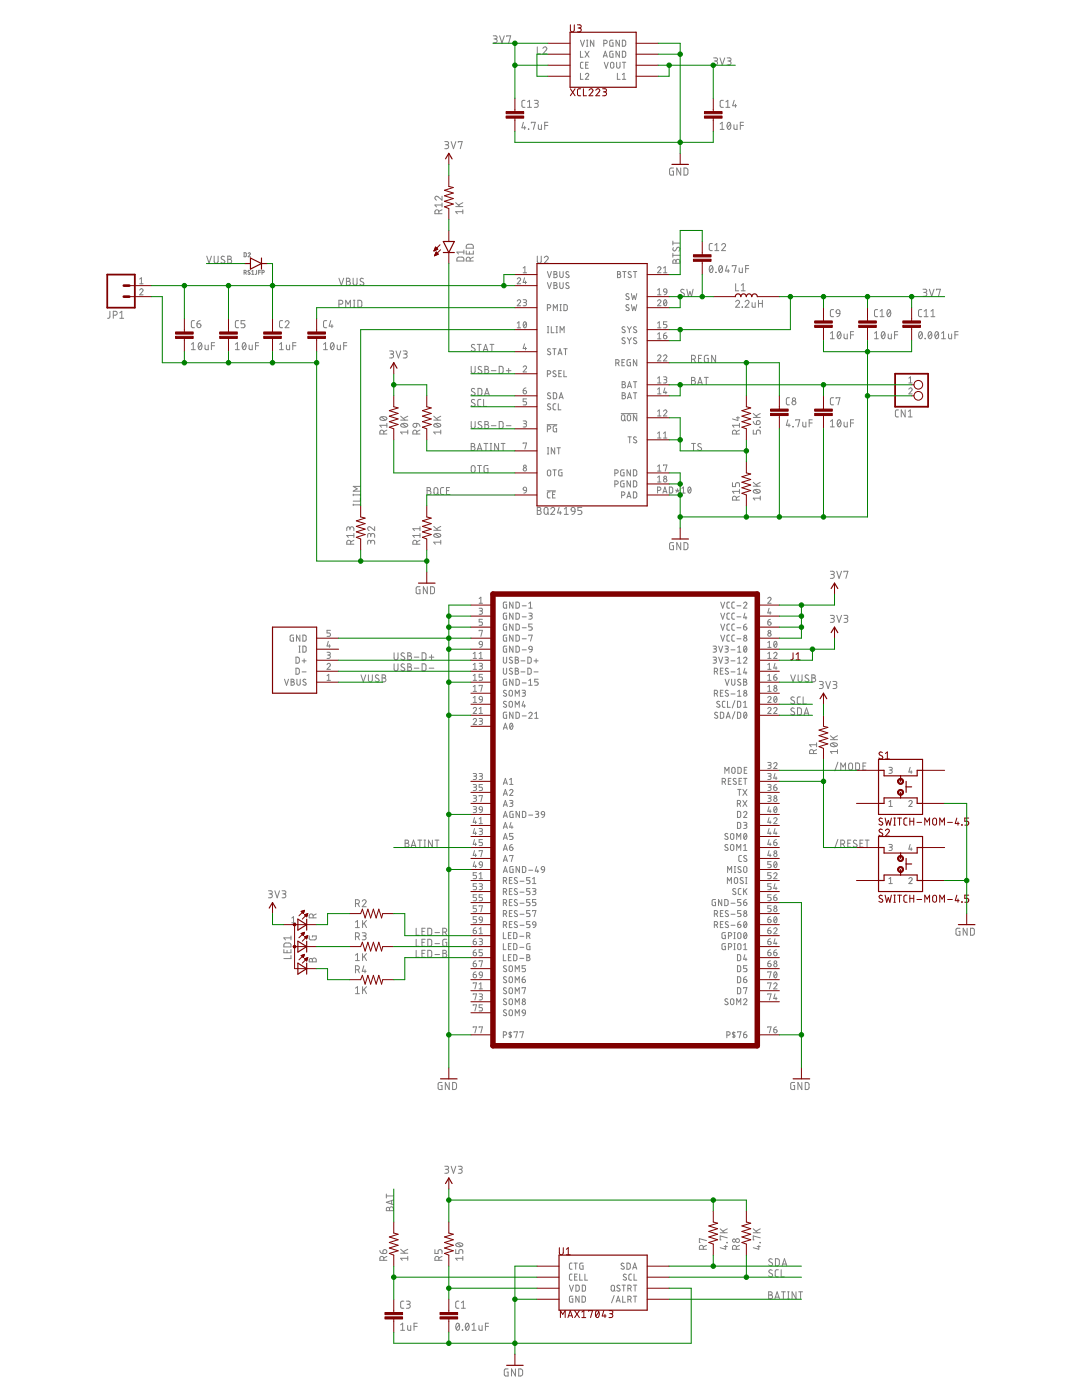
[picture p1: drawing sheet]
<svg xmlns="http://www.w3.org/2000/svg" width="216mm" height="279mm" viewBox="0 0 216 279" stroke-linecap="round" stroke-linejoin="round" font-family="sans-serif">
<g fill="none" stroke="#808080" stroke-width=".2">
<path d="M98.4 7.2h.6l.2 .2-.2 .3-.4 .1M98.8 7.8a.39 .39 0 0 1 .4 .4 .39 .39 0 0 1-.4 .4h-.4M99.7 7.2l.5 1.4 .4-1.4M101.1 7.3v-.1h.8l-.4 1.4M107.2 9.4v1.4h.6M108.3 9.7a.39 .39 0 0 1 .6-.3 .39 .39 0 0 1 .1 .6l-.7 .8h.8M115.8 8l.4 1.2 .4-1.2M115.8 10.2v1.2h.6M115.8 14.6v1.2h.6M116.4 12.4h-.4l-.2 .3 .1 .8 .5 .1M116.7 10.2l.8 1.2M116.8 14.9a.33 .33 0 0 1 .5-.3 .33 .33 0 0 1 .1 .6l-.6 .6h.7"/>
<path d="M116.9 13h.4M117 9.2h.3M117 8h.3M117.2 8v1.2M117.4 12.4h-.5v1.2h.5M117.5 10.2l-.8 1.2M118.5 8v1.2l-.7-1.2v1.2M120.4 11.4l.4-1.2 .4 1.2M120.5 11.1h.6M120.5 8.7l.6-.1v-.5l-.6-.1v1.2M120.6 12.4l.4 1.2 .4-1.2M121.9 12.5h.5l.1 .3-.1 .6-.2 .2-.3-.1-.1-.2z"/>
<path d="M122.3 10.2l-.6 .2v.9l.1 .1h.5v-.6h-.2M122.3 8l-.6 .1v1l.1 .1h.5v-.6h-.2M123 12.4l.1 1 .2 .2 .4-.2v-1M123.2 14.6v1.2h.5M123.6 8v1.2l-.7-1.2v1.2M123.6 10.2v1.2l-.7-1.2v1.2M124.2 10.2h.5l.1 .2 .1 .7-.2 .3h-.5zM124.2 8h.5l.1 .2 .1 .7-.2 .3h-.5zM124.2 14.9l.3-.3v1.2M124.2 12.4h.7M124.2 15.8h.7M124.5 12.4v1.2"/>
<path d="M142.4 11.6h.6l.2 .2-.2 .3-.5 .1M142.8 12.2a.39 .39 0 0 1 .4 .4 .39 .39 0 0 1-.4 .4h-.4M143.7 11.6l.4 1.4 .5-1.4M145.1 11.6h.6l.2 .2-.2 .3-.5 .1M145.5 12.2a.39 .39 0 0 1 .4 .4 .39 .39 0 0 1-.4 .4h-.4M88.2 39.2v.7l-.8-.6a.39 .39 0 0 0-.6 .1 .39 .39 0 0 0 .3 .5M88.8 28.3h.4l.3 .2-.2 .4h-.4M89.1 28.9a.39 .39 0 0 1 .4 .4 .39 .39 0 0 1-.4 .4h-.3M90 28.3l.5 1.4 .5-1.4M91.4 28.4v-.1h.8l-.4 1.4M104.4 24.4l-.3 1.1h.8M104.7 25.2v.6"/>
<path d="M104.8 20h-.5l-.2 .3 .1 .9 .1 .2h.5M105.3 21.4h.7M105.3 20.3l.4-.3v1.4M105.4 25.7l.1 .1zM106 24.6v-.2h.8l-.4 1.4M106.6 20h.6l.2 .3-.2 .3h-.4M107 20.6a.39 .39 0 0 1 .4 .4 .39 .39 0 0 1-.4 .4h-.4M107.4 24.9v.8l.3 .1h.3v-.9M108.7 25h.6M109.3 24.4h-.6v1.4M134.4 33.5h-.5l-.3 .2v.9l.2 .3h.6v-.7h-.3M135.8 33.5v1.4l-.8-1.4v1.4"/>
<path d="M136.5 33.5l.5 .1 .2 .2 .1 .7-.3 .4h-.5zM143.7 25.8h.8M143.7 24.7l.4-.3v1.4M144.3 20h-.4l-.2 .3v.9l.2 .2h.4M144.8 21.4h.8M144.8 20.3l.4-.3v1.4M145.2 24.5l.3-.1a.85 .85 0 0 1 0 1.4 .88 .88 0 0 1-.3-1.3zM145.8 24.7l-.7 .8M146.5 24.9v.8l.2 .1h.4v-.9M146.5 20l-.3 1.1h.8M146.7 20.8v.6M147.7 25h.7"/>
<path d="M148.4 24.4h-.7v1.4M27.9 57.9a.33 .33 0 0 1 .4-.3 .33 .33 0 0 1 .1 .6l-.5 .6h.7M27.9 56.6h.7M27.9 55.7l.3-.3v1.2M41.3 51.1l.4 1.4 .5-1.4M42.7 51.1v1.1a.39 .39 0 0 0 .4 .3 .39 .39 0 0 0 .4-.3v-1.1M44.8 51.2l-.4-.1-.3 .3 .1 .2 .5 .3a.38 .38 0 0 1 0 .7 .38 .38 0 0 1-.6-.3M45.4 51.1l.7 .1v.3l-.3 .3a.39 .39 0 0 1 .4 .3 .39 .39 0 0 1-.4 .4h-.4zM45.4 51.8h.4M48.7 50.4l.4 .1-.1 .7h-.3zM48.7 54.4h.2M48.9 54.4l.2-.1v-.2l-.4-.1v.8"/>
<path d="M49 54.4l.1 .4M49.5 50.6a.22 .22 0 0 1 .3-.2 .22 .22 0 0 1 .1 .4l-.4 .4h.5M49.9 54h-.3l-.1 .1 .3 .3 .1 .3h-.4M50.2 54.1l.2-.1v.8M50.2 54.8h.5M51.2 54v.7l-.3 .1M51.6 54.3h.4M52 54h-.4v.8M52.3 54.4h.3l.1-.3-.4-.1v.8M67.6 55.5l.5 1.4 .5-1.4M69.1 55.5l.7 .1v.3l-.3 .3a.39 .39 0 0 1 .4 .3 .39 .39 0 0 1-.4 .4h-.4zM69.1 56.2h.4"/>
<path d="M70.5 55.5v1a.39 .39 0 0 0 .4 .4 .39 .39 0 0 0 .3-.4v-1M70.5 59.9h.3M70.7 59.9v1.4M71.4 59.9h.5l.3 .3v.7l-.3 .4h-.5zM72.5 55.6a.35 .35 0 0 0-.5 0 .35 .35 0 0 0 0 .5l.5 .2a.39 .39 0 0 1-.1 .7 .39 .39 0 0 1-.6-.3M87.6 42.7v-.5a.39 .39 0 0 0-.4-.3 .39 .39 0 0 0-.4 .3v.5h1.4M88.2 40.5v.8M88.2 41.9l-.6 .3M88.2 40.9h-1.4l.3 .4M90.9 41.2h1.5M90.9 40.4l.9 .8M91.3 51.4l.2-.1 .8 .1 .2 .2 .1 .5h-1.4z"/>
<path d="M92.4 41.9v.8M92.4 42.2h-1.5l.3 .5M92.4 40.4l-.9 .5M92.6 49.9v.8M92.6 50.3h-1.4l.3 .4M93 50.1v.6h1.4v-.6M93.2 48.9l.2-.2 .8 .1 .2 .2v.5h-1.4zM93.7 50.2v.5M93.8 52.1v-.4a.39 .39 0 0 0-.4-.4 .39 .39 0 0 0-.4 .4v.4h1.4M94.4 51.3l-.6 .3M103.2 55.7a.33 .33 0 0 1 .5-.3 .33 .33 0 0 1 .1 .6l-.6 .6h.7M104.4 59.8h.4l.3 .2-.2 .3-.4 .1"/>
<path d="M104.4 54.4h.7M104.4 53.5l.3-.3v1.2M104.7 55.4l-.3 1h.7M104.9 56.1v.5M107.2 51.1v1.1a.39 .39 0 0 0 .4 .3 .39 .39 0 0 0 .4-.3v-1.1M108.6 51.4a.39 .39 0 0 1 .6-.3 .39 .39 0 0 1 .1 .7l-.7 .7h.8M109.2 54.2l.4 1.2 .4-1.2M109.2 56.4l.4 1.2 .4-1.2M110.5 54.2l.6 .1v.3l-.2 .1 .3 .3-.2 .4h-.5zM110.5 56.4l.6 .1v.3l-.2 .1 .3 .3-.2 .4h-.5zM110.5 54.7h.4M110.5 56.9h.4"/>
<path d="M111.7 54.2v.9l.3 .3 .3-.2 .1-1M111.7 56.4v.9l.3 .3 .3-.2 .1-1M113.5 54.3l-.4-.1-.2 .3 .5 .4a.33 .33 0 0 1 0 .5 .33 .33 0 0 1-.5-.2M113.5 56.5l-.4-.1-.2 .3 .5 .4a.33 .33 0 0 1 0 .5 .33 .33 0 0 1-.5-.2M123.2 54.2h.5l.1 .2-.3 .3 .4 .3-.2 .4h-.5zM123.2 54.7h.3M124.2 54.2h.7M124.6 54.2v1.2M125.5 58.7l-.4-.1-.2 .3 .5 .4a.33 .33 0 0 1 0 .5 .33 .33 0 0 1-.5-.2M125.9 54.3a.3 .3 0 0 0-.4-.1 .3 .3 0 0 0 0 .5l.4 .2a.3 .3 0 0 1 0 .5 .3 .3 0 0 1-.5-.1l-.1-.1M126 58.6l.2 1.2 .3-.8 .3 .8 .3-1.2M126.4 54.2h.7"/>
<path d="M126.7 54.2v1.2M131.2 53.5a.33 .33 0 0 1 .5-.3 .33 .33 0 0 1 .1 .6l-.6 .6h.7M131.2 57.9l.4-.3v1.2M131.2 58.8h.7M132.4 54.4h.7M132.4 53.5l.3-.3v1.2M132.4 57.8l.3-.2 .2 .1 .2 .6h-.5zM132.5 59.9l.1-.1a.6 .6 0 0 1 .5 .6 .6 .6 0 0 1-.5 .6l-.2-.6zM133.1 58.3l-.3 .4-.3 .1M134.3 48.1v.8M134.3 50.5v.8M134.3 50.9h1.4"/>
<path d="M134.3 48.5h1.4M134.4 51.9h.4l.1 .3a.39 .39 0 0 1 .4-.4 .39 .39 0 0 1 .4 .4v.3h-1.4zM134.4 49.4l-.1 .5 .3 .2 .5-.6a.35 .35 0 0 1 .5-.1 .35 .35 0 0 1 0 .6l-.1 .1M134.9 52.2v.3M136.5 57.8l-.5-.1-.2 .3 .6 .5a.33 .33 0 0 1 .1 .5 .33 .33 0 0 1-.4 .1l-.3-.2M137.1 57.7l.3 1.4 .3-.9 .3 .9 .3-1.4M141.7 53.1l.2-.1a.83 .83 0 0 1 0 1.4 .88 .88 0 0 1-.2-1.3zM142.1 48.6h-.4l-.2 .3v.9l.3 .2h.3M142.2 53.3l-.6 .8M142.6 50h.8M142.6 48.9l.4-.3v1.4M142.8 54.3l.1 .1z"/>
<path d="M143.6 53.1l.2-.1a.81 .81 0 0 1 0 1.4 .88 .88 0 0 1-.2-1.3zM144 48.9a.39 .39 0 0 1 .5-.3 .39 .39 0 0 1 .2 .6l-.7 .8h.8M144.1 53.3l-.6 .8M145.1 53l-.3 1.1h.7M145.3 53.8v.6M146.1 53.1v-.1h.8l-.4 1.4M146.8 56.6v1.4h.6M147.5 53.5v.7l.2 .2h.4v-.9M147.9 58h.8M147.9 56.9l.4-.3v1.4M148.8 53.6h.6M149.4 53h-.6v1.4"/>
<path d="M151.3 59.9v1.4M152.1 59.9v1.4M184.2 57.7l.6 .1 .1 .2-.1 .3-.5 .1M184.6 58.4a.39 .39 0 0 1 .4 .3 .39 .39 0 0 1-.4 .4h-.4M185.4 57.7l.5 1.4 .5-1.4M186.9 57.9v-.2h.7l-.3 1.4M21.9 62.1v1.2l-.4 .2M22.6 62.9h.4a.39 .39 0 0 0 .4-.4 .39 .39 0 0 0-.4-.4h-.4v1.4M23.9 63.5h.8M23.9 62.4l.4-.3v1.4M38.2 69.8h.8M38.2 68.7l.4-.3v1.4"/>
<path d="M38.8 64h-.4l-.2 .3v.9l.2 .2h.4M39.3 64.6h.5a.39 .39 0 0 1 .3 .5 .39 .39 0 0 1-.4 .3 .39 .39 0 0 1-.4-.4zM39.7 68.5l.2-.1a.83 .83 0 0 1 0 1.4 .88 .88 0 0 1-.2-1.3zM39.9 64l-.5 .2-.1 .4M40.2 68.7l-.6 .8M40.9 68.9v.8l.2 .1h.5v-.9M42.2 69h.6M42.8 68.4h-.6v1.4M47 69.8h.8M47 68.7l.4-.3v1.4M47.6 64h-.4l-.2 .3v.9l.2 .2h.4M48.5 68.5l.2-.1a.81 .81 0 0 1 0 1.4 .88 .88 0 0 1-.2-1.3z"/>
<path d="M48.9 64h-.8v.6h.5a.4 .4 0 0 1 .3 .4 .4 .4 0 0 1-.3 .4h-.5M49 68.7l-.6 .8M49.7 68.9v.7l.3 .2h.3v-.9M51 69h.6M51.6 68.4h-.6v1.4M55.8 68.7l.4-.3v1.4M55.8 69.8h.7M56.4 64h-.4l-.2 .3v.9l.2 .2h.4M56.9 64.3a.39 .39 0 0 1 .5-.3 .39 .39 0 0 1 .2 .6l-.7 .8h.8M57.1 68.9v.7l.3 .2h.4v-.9M58.4 69h.7M59.1 68.4h-.7v1.4"/>
<path d="M64.6 69.8h.7M64.6 68.7l.4-.3v1.4M65.2 64h-.5l-.1 .3v.9l.1 .2h.5M66 64l-.3 1.1h.8M66.1 68.5l.2-.1a.81 .81 0 0 1 0 1.4 .88 .88 0 0 1-.2-1.3zM66.2 64.8v.6M66.6 68.7l-.6 .8M67.3 68.9v.7l.2 .2h.4v-.9M67.6 60.7h.4a.39 .39 0 0 0 .4-.4 .39 .39 0 0 0-.4-.4h-.4v1.4M68.6 69h.6M69 61.3v-1.4l.4 .8 .5-.8v1.4M69.2 68.4h-.6v1.4"/>
<path d="M70.5 61.3h.3M77.7 70l.7 .1 .1 .2-.1 .3-.5 .1M78.1 70.7a.39 .39 0 0 1 .4 .3 .39 .39 0 0 1-.4 .4h-.4M79 70l.5 1.4 .5-1.4M80.5 70l.6 .1 .1 .2-.1 .3-.5 .1M80.9 70.7a.39 .39 0 0 1 .3 .3 .39 .39 0 0 1-.3 .4h-.4M94 73.1v1a.39 .39 0 0 0 .4 .4 .39 .39 0 0 0 .4-.4v-1M94.7 68.8a.35 .35 0 0 0-.5 0 .35 .35 0 0 0 0 .5l.4 .2a.36 .36 0 0 1 .1 .6 .36 .36 0 0 1-.6-.1l-.1-.1M94.7 77.6a.35 .35 0 0 0-.5 0 .35 .35 0 0 0 0 .5l.4 .2a.32 .32 0 0 1 .2 .5 .32 .32 0 0 1-.5 .1l-.3-.2M94.7 79.8a.36 .36 0 0 0-.5 0 .36 .36 0 0 0 0 .5l.4 .2a.32 .32 0 0 1 .2 .5 .32 .32 0 0 1-.5 .1l-.3-.2M95.2 68.7h.8M95.4 77.5h.5l.2 .2 .1 .8-.3 .4h-.5z"/>
<path d="M95.6 68.7v1.4M95.9 79.7h-.4l-.2 .3 .1 .9 .1 .2h.4M96.1 73.2l-.5-.1-.2 .3 .1 .2 .5 .3a.38 .38 0 0 1-.1 .6 .38 .38 0 0 1-.5-.2M96.4 70.1l.5-1.4 .5 1.4M96.5 79.7v1.4h.6M96.5 69.8h.7M96.7 78.9l.5-1.4 .4 1.4M96.8 73.1l.6 .1v.4l-.3 .1a.39 .39 0 0 1 .4 .4 .39 .39 0 0 1-.4 .4h-.3zM96.8 73.7h.3M96.8 78.6h.7M97.8 68.7h.8M98 74h1"/>
<path d="M98.1 68.7v1.4M99.6 73.1l.6 .1 .2 .2v.9l-.2 .2h-.6zM101 74h1M101.5 73.5v.9M103.2 60.1a.33 .33 0 0 1 .5-.3 .33 .33 0 0 1 .1 .6l-.6 .6h.7M103.2 64.5l.3-.3v1.2M103.2 65.4h.7M104.4 73.3a.33 .33 0 0 1 .5-.3 .33 .33 0 0 1 .1 .6l-.6 .6h.7M104.4 78h.4a.33 .33 0 0 1 .3 .3 .33 .33 0 0 1-.4 .3 .33 .33 0 0 1-.3-.3zM104.5 64.3l.1-.1a.6 .6 0 0 1 .5 .6 .6 .6 0 0 1-.5 .6l-.2-.6zM104.7 68.6l-.3 1h.7M104.7 60.4l.4 .2-.1 .3-.6 .1"/>
<path d="M104.9 69.3v.5M104.9 77.4a.58 .58 0 0 0-.5 .6M105 64.5l-.5 .7M105.1 79.6h-.7v.6h.4a.33 .33 0 0 1 .3 .3 .33 .33 0 0 1-.3 .3h-.4M109.2 61.5l.6-.2v-.4l-.6-.1v1.2M109.2 74.7l.6-.2v-.4l-.6-.1v1.2M109.2 66.4h.3M109.2 65.2h.3M109.4 65.2v1.2M109.8 78.5l-.4-.1-.1 .3 .5 .4a.33 .33 0 0 1-.1 .5 .33 .33 0 0 1-.5-.2M109.8 69.7l-.4-.1-.1 .2 .5 .5a.33 .33 0 0 1-.1 .5 .33 .33 0 0 1-.5-.2M110 65.2v1.2h.6"/>
<path d="M110.3 69.6h.7M110.4 78.4h.5l.2 .2v.8l-.2 .2h-.5zM110.4 62v-1.2l.4 .7 .4-.7v1.2M110.6 69.6v1.2M110.9 74.1l-.4-.1-.2 .3 .5 .4a.3 .3 0 0 1 .1 .5 .3 .3 0 0 1-.5-.1l-.1-.1M111 66.4h.2M111 65.2h.2M111.1 65.2v1.2M111.3 70.8l.4-1.2 .4 1.2M111.4 70.5h.6M111.5 74.5h.4M111.6 79.6l.4-1.2 .4 1.2"/>
<path d="M111.7 79.3h.6M111.7 60.8h.3M111.7 62h.3M111.8 66.4v-1.2l.4 .7 .4-.7v1.2M111.9 60.8v1.2M112 74h-.5v1.2h.5M112.5 69.6h.7M112.5 60.8h.5l.2 .2v.8l-.2 .2h-.5zM112.5 74v1.2h.6M112.8 69.6v1.2M122.9 72.5l.5-.1 .1-.2v-.3l-.6-.1v1.2M123.3 72.5l.2 .5"/>
<path d="M124.1 72.3h.4M124.1 76.2h.5l.2 .2-.3 .3 .3 .3-.2 .4h-.5zM124.1 78.4h.5l.2 .2-.1 .2-.2 .1 .3 .3-.2 .4h-.5zM124.1 76.7h.4M124.1 78.9h.4M124.6 71.8h-.5v1.2h.5M124.7 65.3l-.4-.1-.2 .2 .5 .5a.3 .3 0 0 1 .1 .4 .3 .3 0 0 1-.5 0l-.1-.1M124.7 67.5l-.4-.1-.2 .2 .5 .5a.3 .3 0 0 1 .1 .5 .3 .3 0 0 1-.5-.1l-.1-.1M125.2 65.2l.4 .6M125.2 67.4l.4 .6M125.2 79.6l.4-1.2 .4 1.2M125.2 77.4l.4-1.2 .4 1.2"/>
<path d="M125.3 77.1h.6M125.3 79.3h.6M125.5 60.9l-.4-.1-.2 .3 .5 .4a.33 .33 0 0 1 0 .5 .33 .33 0 0 1-.5-.2M125.6 65.8v.6M125.6 68v.6M125.8 71.8l-.6 .1-.1 .8 .2 .3h.5v-.7h-.2M126 60.8l.2 1.2 .3-.8 .3 .8 .3-1.2M126 65.2l-.4 .6M126 67.4l-.4 .6M126.4 76.2h.7M126.4 78.4h.7M126.7 76.2v1.2"/>
<path d="M126.7 78.4v1.2M127 65.3l-.4-.1-.2 .2 .5 .5a.3 .3 0 0 1 0 .4 .3 .3 0 0 1-.4 0l-.1-.1M127 67.5l-.4-.1-.2 .2 .5 .5a.3 .3 0 0 1 0 .5 .3 .3 0 0 1-.4-.1l-.1-.1M127.1 71.8v1.2l-.7-1.2v1.2M131.2 71.1a.33 .33 0 0 1 .5-.3 .33 .33 0 0 1 .1 .6l-.6 .6h.7M131.2 60.1a.33 .33 0 0 1 .5-.3 .33 .33 0 0 1 .1 .6l-.6 .6h.7M131.2 64.5l.4-.3v1.2M131.2 66.7l.4-.3v1.2M131.2 75.5l.4-.3v1.2M131.2 77.7l.4-.3v1.2M131.2 76.4h.7M131.2 78.6h.7"/>
<path d="M131.2 65.4h.7M131.2 67.6h.7M132.4 75.2h.4l.3 .2-.2 .3-.4 .1M132.4 71.1a.33 .33 0 0 1 .5-.3 .33 .33 0 0 1 .1 .6l-.6 .6h.7M132.4 67h.4a.34 .34 0 0 1 .3 .3 .34 .34 0 0 1-.4 .3 .34 .34 0 0 1-.3-.3zM132.7 77.4l-.3 1h.7M132.7 75.8l.4 .2-.1 .3-.6 .1M132.9 78.1v.5M132.9 66.4a.51 .51 0 0 0-.5 .6M133 60.1l-.5 .7M133.1 64.2h-.7v.5h.4a.34 .34 0 0 1 .3 .4 .34 .34 0 0 1-.3 .3h-.4M138 75.3l.6 .1 .1 .3-.3 .2a.39 .39 0 0 1 .4 .4 .39 .39 0 0 1-.4 .4h-.4z"/>
<path d="M138 71.7h.4a.39 .39 0 0 0 .4-.4 .39 .39 0 0 0-.4-.4h-.4v1.4M138 75.9h.4M138.5 71.7l.3 .6M139.2 76.7l.5-1.4 .4 1.4M139.3 76.4h.7M139.4 71.5h.4M140 70.9h-.6v1.4h.6M140.5 75.3h.8M140.9 75.3v1.4M141.3 70.9h-.4l-.3 .2-.1 .9 .3 .3h.5v-.8h-.2M142.8 70.9v1.4l-.8-1.4v1.4M146.8 60.2a.38 .38 0 0 1 .5-.3 .38 .38 0 0 1 .1 .7l-.6 .7h.8"/>
<path d="M148.1 61.3h.1zM148.7 60.2a.39 .39 0 0 1 .5-.3 .39 .39 0 0 1 .2 .7l-.7 .7h.8M150.1 60.4v.8l.2 .1h.4v-.9M151.3 60.6h.8M157.5 79.4h-.4l-.2 .3v.9l.2 .2h.4M165.7 66.5l.4-.3v1.4M165.7 67.6h.8M166.3 79.4h-.4l-.2 .3v.9l.2 .2h.4M166.3 61.8h-.4l-.2 .3v.9l.2 .2h.4M166.8 79.5v-.1h.8l-.4 1.4M166.9 61.9l.3-.1 .3 .1 .1 .7-.7-.1zM167.2 66.3l.2-.1a.83 .83 0 0 1 0 1.4 .9 .9 0 0 1-.2-1.3z"/>
<path d="M167.6 62.6l-.1 .3-.5 .3M167.7 66.5l-.6 .8M168.4 66.7v.7l.3 .2h.4v-.9M169.7 66.8h.6M170.3 66.2h-.6v1.4M174.5 67.6h.8M174.5 66.5l.4-.3v1.4M175.1 61.8h-.4l-.2 .3v.9l.2 .2h.4M175.6 63.2h.8M175.6 62.1l.4-.3v1.4M176 66.3l.2-.1a.85 .85 0 0 1 0 1.4 .9 .9 0 0 1-.2-1.3zM176.6 66.5l-.7 .8"/>
<path d="M177.1 61.9l.1-.1a.72 .72 0 0 1 .6 .5 .72 .72 0 0 1-.2 .8l-.2 .1a.88 .88 0 0 1-.3-1.3zM177.2 66.7v.8l.3 .1h.4v-.9M177.7 62.1l-.6 .8M178.5 66.8h.6M179.1 66.2h-.6v1.4M181.4 77.7a.33 .33 0 0 1 .4-.3 .33 .33 0 0 1 .1 .6l-.5 .6h.6M181.4 76.4h.6M181.4 75.5l.3-.3v1.2M183.5 66.3l.2-.1a.83 .83 0 0 1 0 1.4 .9 .9 0 0 1-.2-1.3zM183.9 61.8h-.4l-.2 .3v.9l.2 .2h.4M184 66.5l-.6 .8M184.4 63.2h.8"/>
<path d="M184.4 62.1l.4-.3v1.4M184.6 67.5l.1 .1zM185.4 66.3l.2-.1a.85 .85 0 0 1 0 1.4 .9 .9 0 0 1-.2-1.3zM185.8 63.2h.7M185.8 62.1l.4-.3v1.4M185.9 66.5l-.6 .8M186.7 66.3l.2-.1a.85 .85 0 0 1 0 1.4 .9 .9 0 0 1-.2-1.3zM187.2 66.5l-.6 .8M187.9 66.5l.4-.3v1.4M187.9 67.6h.8M189.3 66.7v.8l.2 .1h.4v-.9M190.5 66.8h.7"/>
<path d="M191.2 66.2h-.7v1.4M70.5 98.6v.3M70.5 98.8h1.4M71.9 98.6v.3M71.9 99.4v.6h-1.4M71.9 97.1h-1.4l.8 .5-.8 .4h1.4M75.9 83.3a.88 .88 0 0 1 1.3 .2 .81 .81 0 0 1-1.4 0zM76.1 83.2l.8 .6M76.6 86.6v-.4a.39 .39 0 0 0-.4-.4 .39 .39 0 0 0-.4 .4v.4h1.4M77.2 84.9h-1.4l.3 .4M77.2 85.8l-.6 .3M77.2 84.5v.8"/>
<path d="M79.9 83.8h1.5M79.9 83.1l.9 .7M80 84.8a.77 .77 0 0 1 1.3 .2 .76 .76 0 0 1-.7 .3 .76 .76 0 0 1-.6-.5zM80.3 84.6l.7 .6M81.4 85.8v.8M81.4 86.2h-1.5l.4 .4M81.4 83.1l-.9 .4M82.5 84.6l.7-.1v.5a.39 .39 0 0 1-.6 .2 .39 .39 0 0 1-.1-.6zM83.2 86.6v-.4a.39 .39 0 0 0-.4-.4 .39 .39 0 0 0-.4 .4v.4h1.4M83.2 84.5l.3 .1 .3 .5M83.8 85.8l-.6 .3M85.2 97.3l.7 .1v.3l-.3 .2a.39 .39 0 0 1 .4 .4 .39 .39 0 0 1-.4 .4h-.4z"/>
<path d="M85.2 97.9h.4M86.6 83.8h1.3M86.6 83.1l.8 .7M86.6 84.7a.88 .88 0 0 1 1.3 .2 .83 .83 0 0 1-1.3 0zM86.7 97.4l.3-.1 .2 .1 .2 .9a.39 .39 0 0 1-.4 .4 .39 .39 0 0 1-.4-.4zM86.9 84.6l.7 .6M87.2 98.4l.3 .3M87.9 86.2h-1.3l.3 .4M87.9 85.8v.8M87.9 83.1l-.8 .4M88.5 97.3h-.4l-.2 .3v.9l.2 .2h.4M89.1 97.9h.5"/>
<path d="M89.7 97.3h-.6v1.4h.6M94 84.1v1a.39 .39 0 0 0 .4 .4 .39 .39 0 0 0 .4-.4v-1M94 88.5l.7 .1v.3l-.3 .2a.39 .39 0 0 1 .4 .4 .39 .39 0 0 1-.4 .4h-.4zM94 89.1h.4M94.1 93l.3-.1 .3 .1 .1 .9a.39 .39 0 0 1-.4 .4 .39 .39 0 0 1-.4-.4zM95.2 89.9l.5-1.4 .5 1.4M95.3 92.9h.8M95.4 89.6h.7M95.7 92.9v1.4M96.1 84.2l-.5-.1-.2 .3 .1 .2 .5 .3a.38 .38 0 0 1 0 .6 .38 .38 0 0 1-.6-.2M96.6 88.5h.7M96.8 84.1l.6 .1v.4l-.3 .1a.39 .39 0 0 1 .4 .4 .39 .39 0 0 1-.4 .4h-.3z"/>
<path d="M96.8 84.7h.3M97 88.5v1.4M97.4 92.9h-.6l-.2 .2v.9l.2 .3h.6v-.8h-.3M97.8 89.9h.3M97.8 88.5h.3M98 88.5v1.4M98 85h1M99.5 88.5v1.4l-.8-1.4v1.4M99.6 84.1h.6l.2 .2v1l-.2 .2h-.6zM100 88.5h.8M100.4 88.5v1.4M101 85h1"/>
<path d="M104.4 84h.5l.2 .2-.2 .3h-.4M104.4 88.5v-.1h.7l-.4 1.2M104.5 97.3h.4l.2 .6-.6-.1-.1-.3zM104.7 84.5l.3 .2v.4l-.6 .1M105.1 97.9l-.3 .4-.3 .1M109.2 84.8h1.9M109.2 98h1.6M109.2 85.6l.6-.1 .1-.3-.2-.2h-.5v1.2M109.2 90.6h.3M109.2 89.4h.3M109.3 93.9l.3-.1 .3 .3v.7l-.3 .2-.3-.1-.1-.3zM109.4 89.4v1.2"/>
<path d="M109.8 98.2h-.4l-.2 .2v.8l.6 .2M109.8 80.7l-.4-.1-.1 .3 .5 .4a.33 .33 0 0 1-.1 .5 .33 .33 0 0 1-.5-.2M110.3 98.7h.4M110.3 93.8h.7M110.7 93.8v1.2M110.7 89.4v1.2l-.7-1.2v1.2M110.8 98.2h-.5v1.2h.5M110.9 80.6h-.4l-.1 .3v.7l.5 .2M111.1 85l-.7 .1v.8l.2 .3h.5v-.7h-.2M111.1 89.4h.7M111.4 80.6v1.2h.5M111.5 89.4v1.2"/>
<path d="M112.1 93.8l-.6 .1v1l.6 .1v-.7h-.1M122.7 94.4l.6-.1v-.4l-.6-.1v1.2M122.7 96.6l.6-.1v-.4l-.6-.1v1.2M124 82.5h3.1M124 98.8l.6-.1v-.4l-.6-.1v1.2M124.1 82.8h.3l.3 .2v.8l-.3 .2-.3-.1-.1-.2zM124.5 93.8l-.6 .1v1l.6 .1v-.7h-.2M124.5 96l-.6 .1-.1 .8 .2 .3h.5v-.7h-.2M124.5 83.7l.3 .3M125.1 99.4l.4-1.2 .4 1.2M125.2 99.1h.6M125.3 82.8h.4l.1 .3v.7l-.2 .2-.3-.1-.1-.2z"/>
<path d="M125.3 87.2h.7M125.6 87.2v1.2M125.8 93.8v1.2l-.7-1.2v1.2M125.8 96v1.2l-.7-1.2v1.2M126.4 98.2h.5l.1 .2 .1 .6-.2 .4h-.5zM126.4 93.8h.5l.1 .2 .1 .6-.2 .4h-.5zM126.4 96h.5l.1 .2 .1 .6-.2 .4h-.5zM127 87.3l-.4-.1-.2 .2 .5 .5a.3 .3 0 0 1 0 .4 .3 .3 0 0 1-.4 0l-.1-.1M127.1 82.8v1.2l-.7-1.2v1.2M131.2 97.9l.6-.2v-.4l-.6-.1v1.2M131.2 82.1l.4-.3v1.2M131.2 86.5l.4-.3v1.2"/>
<path d="M131.2 93.1l.4-.3v1.2M131.2 95.3l.4-.3v1.2M131.2 83h.7M131.2 94h.7M131.2 96.2h.7M131.2 87.4h.7M132.3 98.4l.4-1.2 .4 1.2M132.4 98.1h.6M132.4 82.1a.33 .33 0 0 1 .5-.3 .33 .33 0 0 1 .1 .5l-.6 .7h.7M132.4 86.5l.3-.3v1.2M132.4 92.9v-.1h.7l-.4 1.2M132.4 87.4h.7"/>
<path d="M133.6 97.2h.4l.2 .2v.8l-.2 .2h-.4zM134.8 97.8l.4 .1M135.2 97.5v.4M135.2 97.9l.2 .3M135.2 97.9l-.3 .3M135.5 97.8l-.3 .1M136.1 98.4h.6M136.1 97.5l.3-.3v1.2M137.4 97.3l.1-.1a.61 .61 0 0 1 .4 .6 .61 .61 0 0 1-.4 .6l-.3-.6zM137.8 97.5l-.5 .6M138 88.5h.8M138.4 88.5v1.4"/>
<path d="M139.9 88.6l-.3-.1-.3 .3v.2l.5 .3a.38 .38 0 0 1 0 .6 .38 .38 0 0 1-.6-.2M146.2 96.3v.8h.6v-.5a.4 .4 0 0 1 .4-.3 .4 .4 0 0 1 .4 .3v.5M146.9 86.6v-.4a.39 .39 0 0 0-.4-.4 .39 .39 0 0 0-.3 .4v.4h1.4M146.9 99.8v-.4a.39 .39 0 0 0-.4-.4 .39 .39 0 0 0-.3 .4v.4h1.4M146.9 83.4h.7M147.2 83.1v.8l-1-.3M147.6 84.9h-1.4l.3 .4M147.6 85.8l-.7 .3M147.6 84.5v.8M147.6 97.7v.8M147.6 99l-.7 .3M147.6 98.1h-1.4l.3 .4"/>
<path d="M150.3 85.8v.8h.6v-.5a.39 .39 0 0 1 .4-.3 .39 .39 0 0 1 .4 .3v.5M150.3 84.1l.3 .5 .3 .1M150.3 83.3h1.4M150.3 82.5l.9 .8M150.3 97h1.4M150.3 96.3l.9 .7M150.4 97.9a.78 .78 0 0 1 1.3 .3 .89 .89 0 0 1-1.4-.1zM150.6 97.7l.8 .7M151 84a.4 .4 0 0 1 .7 .2 .4 .4 0 0 1-.4 .5h-.4zM151.6 85.2l.1 .1zM151.7 99v.8M151.7 82.5l-.8 .5"/>
<path d="M151.7 99.4h-1.4l.3 .4M151.7 96.3l-.8 .4M157.2 83.8l-.3 1.1h.8M157.4 84.6v.6M158.2 85.1l.1 .1zM158.8 83.9v-.1h.8l-.4 1.4M160.2 84.2v.9l.2 .1h.4v-1M161.5 84.4h.6M162.1 83.8h-.6v1.4M165.7 84.1l.4-.3v1.4M165.7 85.2h.8M167.2 83.9l.2-.1a.83 .83 0 0 1 0 1.4 .9 .9 0 0 1-.2-1.3z"/>
<path d="M167.7 84.1l-.6 .8M168.4 84.2v.7l.3 .3h.4v-1M169.7 84.4h.6M170.3 83.8h-.6v1.4M179.3 81.8h-.4l-.2 .3v.9l.2 .2h.4M180.6 81.8v1.4l-.8-1.4v1.4M181.3 83.2h.7M181.3 82.1l.3-.3v1.4M69.8 105.5a.39 .39 0 0 1 .4-.4 .39 .39 0 0 1 .4 .4v.4M69.8 105.7v-.4l-.4-.2-.2 .2v.6M70 108.6v-.4a.39 .39 0 0 0-.4-.4 .39 .39 0 0 0-.4 .4v.4h1.4M70.5 100.8h1.4"/>
<path d="M70.5 100.6v.3M70.6 106.9h-1.4l.3 .4M70.6 107.8l-.6 .3M70.6 106.5v.8M71.9 100.6v.3M74 108.2a.39 .39 0 0 1 .4-.4 .39 .39 0 0 1 .4 .4v.4M74 108.4v-.4l-.4-.2-.2 .2v.6M74 106.8a.39 .39 0 0 1 .4-.3 .39 .39 0 0 1 .4 .3v.5M74 107.1v-.5l-.4-.1-.2 .1v.7M74.8 105.1v.8l-.8-.7a.38 .38 0 0 0-.6 .2 .38 .38 0 0 0 .3 .5M83.2 108.6v-.4a.39 .39 0 0 0-.4-.4 .39 .39 0 0 0-.4 .4v.4h1.4M83.8 117.1h-.6l-.1 .2-.1 .9 .2 .3h.6v-.8h-.2"/>
<path d="M83.8 105.1v.8M83.8 106.5v.8M83.8 107.8l-.6 .3M83.8 106.9h-1.4l.3 .4M83.8 105.5h-1.4l.3 .4M85.3 117.1v1.4l-.8-1.4v1.4M85.9 117.1h.5l.3 .2v.8l-.3 .4h-.5zM86.6 105.8h1.3M86.6 105.1l.8 .7M86.6 106.6a.88 .88 0 0 1 1.3 .2 .81 .81 0 0 1-1.3 0zM86.9 106.6l.7 .6M87.9 107.8v.8"/>
<path d="M87.9 108.2h-1.3l.3 .4M87.9 105.1l-.8 .4M95.6 119.5l.3-.3v1.2M107.2 101.3l.6 .1 .1 .2-.3 .3a.39 .39 0 0 1 .4 .4 .39 .39 0 0 1-.4 .4h-.4zM107.2 101.9h.4M108.7 101.4l.3-.1 .2 .1 .1 .9a.39 .39 0 0 1-.3 .4 .39 .39 0 0 1-.4-.4zM109.2 102.4l.3 .3M109.9 101.6a.39 .39 0 0 1 .5-.3 .39 .39 0 0 1 .2 .6l-.7 .8h.8M111.6 101.3l-.3 1.1h.7M111.8 102v.7M112.6 102.7h.8M112.6 101.6l.4-.3v1.4"/>
<path d="M114.1 101.4l.2-.1 .3 .1 .1 .6h-.7zM114.7 102l-.2 .6-.4 .1M116.1 101.3h-.8v.6h.5a.4 .4 0 0 1 .3 .4 .4 .4 0 0 1-.3 .4h-.5M134.4 108.3h-.6l-.2 .2v.9l.2 .3h.6v-.8h-.3M135.8 108.3v1.4l-.8-1.4v1.4M136.5 108.3h.5l.2 .2 .1 .8-.3 .4h-.5zM153.2 119.5a.33 .33 0 0 1 .5-.3 .33 .33 0 0 1 .1 .5l-.6 .7h.7M165.7 114h.6l.2 .3-.2 .3h-.5M166.1 114.6a.39 .39 0 0 1 .4 .4 .39 .39 0 0 1-.4 .4h-.4M167 114l.4 1.4 .5-1.4M168.4 114.2v-.2h.8l-.4 1.4M56.8 135.6l.4 1.2 .4-1.2"/>
<path d="M58.1 135.6h.4l.2 .2-.3 .3 .3 .3-.2 .3-.4 .1zM58.1 136.1h.3M58.6 126.7l-.7 .2v.8l.2 .3h.5v-.7h-.2M59.1 133.3l.4 .1 .2 .2v.6l-.2 .3-.4 .1zM59.1 131.1l.4 .1 .2 .2v.6l-.2 .3-.4 .1zM59.2 135.6l.1 1 .2 .2 .4-.2v-1M59.6 130.2h.3M59.6 128.9h.3M59.8 128.9v1.3M59.8 126.7v1.3l-.6-1.3v1.3M60.3 134.1h.8M60.3 131.9h.8"/>
<path d="M60.4 128.9l.5 .1 .2 .2v.8l-.2 .1-.5 .1zM60.4 126.7h.4l.3 .3v.8l-.2 .1-.5 .1zM60.7 131.5v.8M61 135.7l-.4-.1-.1 .2 .5 .4a.3 .3 0 0 1 0 .5 .3 .3 0 0 1-.5 0l-.1-.1M65.3 132.7a.33 .33 0 0 1 .4-.3 .33 .33 0 0 1 .1 .5l-.5 .7h.6M65.3 130.2h.4l.2 .2-.1 .3h-.4M65.3 134.9l.3-.3v1.2M65.3 135.8h.6M65.5 128l-.2 .9h.6M65.6 130.7l.3 .3-.1 .3-.5 .1M65.7 128.7v.5M65.9 125.8h-.6v.5h.4a.34 .34 0 0 1 .2 .4 .34 .34 0 0 1-.2 .3h-.4"/>
<path d="M72 134.7l.5 1.4 .5-1.4M73.5 134.7v1a.39 .39 0 0 0 .4 .4 .39 .39 0 0 0 .4-.4v-1M75.6 134.8l-.2-.1a.33 .33 0 0 0-.4 .1 .33 .33 0 0 0 .1 .5l.4 .2a.32 .32 0 0 1 .1 .4 .32 .32 0 0 1-.4 .2l-.3-.2M76.2 134.7l.7 .1v.3l-.3 .2a.39 .39 0 0 1 .4 .4 .39 .39 0 0 1-.4 .4h-.4zM76.2 135.3h.4M78.6 130.3v1a.39 .39 0 0 0 .4 .4 .39 .39 0 0 0 .4-.4v-1M78.6 132.5v1a.39 .39 0 0 0 .4 .4 .39 .39 0 0 0 .4-.4v-1M80.7 130.4l-.2-.1a.33 .33 0 0 0-.4 .1 .33 .33 0 0 0 .1 .5l.4 .2a.32 .32 0 0 1 .1 .4 .32 .32 0 0 1-.4 .2l-.3-.2M80.7 132.6l-.2-.1a.33 .33 0 0 0-.4 .1 .33 .33 0 0 0 .1 .5l.4 .2a.32 .32 0 0 1 .1 .4 .32 .32 0 0 1-.4 .2l-.3-.2M81.4 130.3l.6 .1v.4l-.3 .1a.39 .39 0 0 1 .4 .4 .39 .39 0 0 1-.4 .4h-.3zM81.4 132.5l.6 .1v.4l-.3 .1a.38 .38 0 0 1 .4 .4 .38 .38 0 0 1-.4 .4h-.3zM81.4 130.9h.3"/>
<path d="M81.4 133.1h.3M82.7 133.3h.9M82.7 131.1h.9M84.2 130.3h.6l.2 .2v.9l-.2 .3h-.6zM84.2 132.5h.6l.2 .2v.9l-.2 .3h-.6zM85.6 133.3h1M85.6 131.1h1M86.1 130.7v.9M94.4 135.8h.7M94.4 133.6h.7M94.4 131.4h.7M94.4 130.5l.4-.3v1.2"/>
<path d="M94.4 132.7l.4-.3v1.2M94.4 134.9l.4-.3v1.2M94.4 137.1l.4-.3v1.2M94.4 139.3l.4-.3v1.2M94.4 138h.7M95.6 121.4h.5l.2 .2-.1 .2-.5 .1M95.6 132.4h.4l.3 .2-.1 .2-.5 .1M95.6 131.4h.7M95.6 125.9v-.1h.7l-.4 1.2M95.6 130.5l.3-.3v1.2M95.6 120.4h.7M95.6 136.9v-.1h.7l-.4 1.2"/>
<path d="M95.7 128.1h.4l.2 .6-.6-.1zM95.7 139h.4l.2 .7-.6-.1zM95.9 121.9l.3 .1v.5l-.6 .1M95.9 132.9l.4 .3-.1 .3-.6 .1M96.3 123.6h-.7v.5h.4a.35 .35 0 0 1 .3 .4 .35 .35 0 0 1-.3 .3h-.4M96.3 128.7l-.1 .3-.5 .2M96.3 134.6h-.7v.5h.4a.34 .34 0 0 1 .3 .4 .34 .34 0 0 1-.3 .3h-.4M96.3 139.7l-.1 .3-.5 .2M100.4 131.1l.1 1.1 .2 .2 .4-.2v-1.1M100.4 133.3l.1 1.1 .2 .2 .4-.2v-1.1M101 137.9l-.4-.1-.1 .2 .5 .5a.3 .3 0 0 1 0 .4 .3 .3 0 0 1-.5 0l-.1-.1M101.1 120.2l-.6 .1-.1 .8 .2 .2 .5 .1v-.7h-.2"/>
<path d="M101.1 122.4l-.6 .1-.1 .8 .2 .2 .5 .1v-.7h-.2M101.1 124.5l-.6 .2-.1 .8 .2 .3h.5v-.7h-.2M101.1 126.7l-.6 .2-.1 .8 .2 .3h.5v-.7h-.2M101.1 128.9l-.6 .2v1l.6 .1v-.7h-.2M101.1 135.6l-.6 .1-.1 .8 .2 .2 .5 .1v-.7h-.2M101.7 137.8h.4l.2 .3-.1 .7-.2 .1-.4-.1zM102.2 131.3l-.4-.1-.2 .2 .6 .4a.33 .33 0 0 1-.1 .6 .33 .33 0 0 1-.5-.2M102.2 133.5l-.4-.1-.2 .2 .6 .4a.3 .3 0 0 1 0 .5 .3 .3 0 0 1-.5 0l-.1-.1M102.4 120.2v1.2l-.7-1.2v1.2M102.4 122.4v1.2l-.7-1.2v1.2M102.4 124.5v1.3l-.7-1.3v1.3M102.4 126.7v1.3l-.7-1.3v1.3"/>
<path d="M102.4 128.9v1.3l-.7-1.3v1.3M102.4 135.6v1.2l-.7-1.2v1.2M102.8 131.1l.5 .1 .1 .2-.3 .3 .4 .3-.2 .3-.5 .1zM102.8 133.3l.5 .1 .1 .2v.2l-.3 .1 .4 .3-.2 .3-.5 .1zM102.8 139v-1.2l.4 .6 .4-.6v1.2M102.8 131.7h.3M102.8 133.9h.3M103 120.2h.4l.2 .2v.8l-.2 .1-.4 .1zM103 122.4h.4l.2 .2v.8l-.2 .1-.4 .1zM103 124.5h.3l.3 .3v.8l-.2 .1-.4 .1zM103 126.7h.3l.3 .3v.8l-.2 .1-.4 .1zM103 128.9l.4 .1 .2 .2v.8l-.2 .1-.4 .1z"/>
<path d="M103 135.6h.4l.2 .2v.7l-.2 .2-.4 .1zM103.9 134.1h.9M103.9 131.9h.9M104.2 137.8h.5l.1 .2-.1 .3h-.4M104.2 120.9h.8M104.2 123.1h.8M104.2 125.3h.8M104.2 127.5h.8M104.2 129.7h.8M104.2 136.3h.8M104.5 140l-.3 .9h.7M104.5 138.3l.3 .1v.3l-.1 .2-.5 .1"/>
<path d="M105.3 131.1l.5 .1 .2 .2v.7l-.2 .2-.5 .1zM105.3 133.3l.5 .1 .2 .2v.7l-.2 .2-.5 .1zM105.5 122.4h.5l.2 .2-.2 .3h-.3M105.5 126.9v-.2h.7l-.3 1.3M105.5 136.8h.7M105.5 121.4h.7M105.5 120.4l.4-.2v1.2M105.5 135.8l.4-.2v1.2M105.6 129h.3l.3 .1v.5l-.6-.1-.1-.2zM105.9 122.9l.2 .1v.4l-.6 .2M106.2 124.5h-.7v.6h.4a.34 .34 0 0 1 .3 .3 .34 .34 0 0 1-.3 .4h-.4M106.2 129.6l-.2 .5-.3 .1"/>
<path d="M106.6 134.1h.8M106.6 131.9h.8M107 131.5v.8M107.4 135.6h-.7v.5h.4a.34 .34 0 0 1 .3 .3 .34 .34 0 0 1-.3 .4h-.4M142.3 128.9l.5 .1 .2 .2-.2 .3h-.4M142.3 131.1l.5 .1 .2 .2-.2 .3h-.4M142.5 134l.6-.1v-.4l-.6-.2v1.3M142.5 138.4l.6-.1v-.4l-.6-.1v1.2M142.6 129.5l.3 .1 .1 .3-.2 .2-.5 .1M142.6 131.7l.3 .1 .1 .3-.2 .2-.5 .1M142.9 134l.3 .6M142.9 138.4l.3 .6"/>
<path d="M143.4 128.9l.4 1.3 .4-1.3M143.4 131.1l.4 1.3 .4-1.3M143.7 133.9h.4M143.7 138.3h.4M143.8 120.2l.4 1.2 .4-1.2M143.8 122.4l.4 1.2 .4-1.2M143.8 124.5l.4 1.3 .4-1.3M143.8 126.7l.4 1.3 .4-1.3M144.3 133.3h-.6v1.3h.6M144.3 137.8h-.6v1.2h.6M144.7 128.9l.5 .1 .1 .2-.1 .3h-.4M144.7 131.1l.5 .1 .1 .2-.1 .3h-.4"/>
<path d="M144.7 140h-.4l-.2 .2 .1 .9 .5 .1M144.7 135.6l.4 1.2 .4-1.2M145 129.5l.3 .3-.1 .2-.5 .2M145 131.7l.2 .1v.4l-.5 .2M145.2 140v1.2h.5M145.3 133.5l-.4-.1-.2 .2 .5 .4a.33 .33 0 0 1 0 .6 .33 .33 0 0 1-.5-.2M145.3 137.9l-.4-.1-.2 .2 .2 .3 .3 .2a.33 .33 0 0 1 0 .5 .33 .33 0 0 1-.5-.2M145.6 120.2h-.4l-.1 .2v.9l.5 .1M145.6 122.4h-.4l-.1 .2v.9l.5 .1M145.6 124.5l-.4 .1-.1 .2v.9l.5 .1M145.6 126.7l-.4 .1-.1 .2v.9l.5 .1M145.9 134.1h.8"/>
<path d="M145.9 131.9h.8M145.9 129.7h.8M145.9 138.5h.8M146 135.6v1l.2 .2 .4-.2v-1M146.6 120.2h-.4l-.2 .2v.8l.6 .2M146.6 122.4h-.4l-.2 .2v.8l.6 .2M146.6 124.5l-.4 .1-.2 .2v.8l.6 .2M146.6 126.7l-.4 .1-.2 .2v.8l.2 .2h.4M146.6 139.8l-.5 1.5M147 120.9h.8M147 123.1h.8M147 125.3h.8"/>
<path d="M147 127.5h.8M147.2 140h.4l.2 .1v.8l-.2 .2-.4 .1zM147.2 129.2l.3-.3v1.3M147.2 131.4l.3-.3v1.3M147.2 133.6l.3-.3v1.3M147.2 138l.3-.2v1.2M147.2 134.6h.6M147.2 132.4h.6M147.2 130.2h.6M147.2 139h.6M147.8 135.7l-.4-.1-.2 .2 .5 .4a.3 .3 0 0 1 0 .5 .3 .3 0 0 1-.4 0l-.1-.1M148.4 120.4a.32 .32 0 0 1 .4-.2 .32 .32 0 0 1 .1 .5l-.5 .7h.6"/>
<path d="M148.4 125.1h.4a.34 .34 0 0 1 .2 .4 .34 .34 0 0 1-.3 .3 .34 .34 0 0 1-.3-.4zM148.4 131.4a.33 .33 0 0 1 .4-.2 .33 .33 0 0 1 .1 .5l-.5 .7h.6M148.4 135.6h.4l.2 .2-.3 .3 .3 .3-.2 .3-.4 .1zM148.4 136.1h.3M148.5 129h.1a.61 .61 0 0 1 .4 .6 .61 .61 0 0 1-.4 .5l-.2-.5zM148.6 122.4l-.2 .9h.6M148.6 133.3l-.2 1h.6M148.8 123v.6M148.8 134v.6M148.9 124.5a.54 .54 0 0 0-.5 .6M149 129.2l-.6 .7M153.2 124.1h.4a.34 .34 0 0 1 .3 .4 .34 .34 0 0 1-.4 .3 .34 .34 0 0 1-.3-.3z"/>
<path d="M153.2 139.3a.33 .33 0 0 1 .5-.3 .33 .33 0 0 1 .1 .5l-.6 .7h.7M153.2 135.8h.7M153.2 133.6h.7M153.2 131.4h.7M153.2 128.2l.3-.2v1.2M153.2 130.5l.3-.3v1.2M153.2 132.7l.3-.3v1.2M153.2 134.9l.3-.3v1.2M153.2 137.1l.3-.3v1.2M153.2 129.2h.7M153.2 138h.7M153.5 121.4l-.3 .9h.7"/>
<path d="M153.7 122.1v.5M153.7 123.6a.51 .51 0 0 0-.5 .5M154.4 130.5a.33 .33 0 0 1 .5-.3 .33 .33 0 0 1 .1 .5l-.6 .7h.6M154.4 135.1h.4a.33 .33 0 0 1 .3 .4 .33 .33 0 0 1-.4 .3 .33 .33 0 0 1-.3-.4zM154.5 128.1l.2-.1a.65 .65 0 0 1 .3 .6 .65 .65 0 0 1-.4 .6l-.2-.6zM154.5 139.1l.2-.1a.65 .65 0 0 1 .3 .6 .65 .65 0 0 1-.4 .6l-.2-.6zM154.6 132.4l-.2 .9h.6M154.9 133.1v.5M154.9 134.6a.54 .54 0 0 0-.5 .5M155 128.2l-.5 .7M155 139.3l-.5 .6M157.8 134.7l.4 1.4 .5-1.4"/>
<path d="M158.5 139.2l-.5-.1-.2 .3 .1 .2 .5 .3a.39 .39 0 0 1 0 .6 .39 .39 0 0 1-.6-.2M159.3 134.7v1a.39 .39 0 0 0 .3 .4 .39 .39 0 0 0 .4-.4v-1M159.7 139.1h-.4l-.2 .3v.9l.2 .2h.4M160.3 139.1v1.4h.6M161.3 134.8l-.2-.1a.33 .33 0 0 0-.4 .1 .33 .33 0 0 0 .1 .5l.4 .2a.32 .32 0 0 1 .1 .4 .32 .32 0 0 1-.4 .2l-.3-.2M162 134.7l.6 .1v.4l-.2 .1a.39 .39 0 0 1 .4 .4 .39 .39 0 0 1-.4 .4h-.4zM162 135.3h.4M163.5 136h.6l.2 .2-.2 .4h-.4M163.9 136.6a.39 .39 0 0 1 .4 .4 .39 .39 0 0 1-.4 .4h-.4M164.8 136l.4 1.4 .5-1.4M165.7 122.8h.6l.2 .2-.2 .4h-.5M166.1 123.4a.39 .39 0 0 1 .4 .4 .39 .39 0 0 1-.4 .4h-.4"/>
<path d="M166.2 136h.6l.2 .2-.2 .4h-.5M166.6 136.6a.39 .39 0 0 1 .4 .4 .39 .39 0 0 1-.4 .4h-.4M167 122.8l.4 1.4 .5-1.4M168.4 122.8h.6l.2 .2-.2 .4h-.4M168.8 123.4a.39 .39 0 0 1 .4 .4 .39 .39 0 0 1-.4 .4h-.4M94.4 141.4a.33 .33 0 0 1 .5-.2 .33 .33 0 0 1 .1 .5l-.6 .7h.7M94.4 143.6a.33 .33 0 0 1 .5-.2 .33 .33 0 0 1 .1 .5l-.6 .7h.7M94.4 154.4h.5l.2 .2-.1 .2-.4 .1M94.4 156.6h.5l.2 .2-.1 .2-.4 .1M94.4 158.8h.5l.2 .2-.2 .3h-.3M94.4 140.2h.7M94.8 154.9l.2 .1 .1 .3-.2 .3h-.5"/>
<path d="M94.8 157.1l.2 .1 .1 .3-.2 .2-.5 .1M94.8 159.3l.2 .1v.5l-.6 .1M95.6 143.4h.5l.2 .2-.2 .3h-.4M95.6 154.4h.5l.2 .2-.1 .2-.5 .1M95.6 141.4l.3-.2v1.2M95.6 158.9v-.1h.7l-.4 1.2M95.6 142.4h.7M95.9 143.9l.4 .3-.1 .3-.6 .1M95.9 154.9l.3 .1 .1 .3-.2 .3h-.5M96.3 156.6h-.7v.5h.4a.35 .35 0 0 1 .3 .3 .35 .35 0 0 1-.3 .4h-.4M100.4 145.6l.4-1.3 .4 1.3M100.4 156.5l.4-1.2 .4 1.2"/>
<path d="M100.4 158.7l.4-1.2 .4 1.2M100.5 145.2h.6M100.5 156.3h.6M100.5 158.4h.6M101 140h-.4l-.1 .2 .5 .5a.3 .3 0 0 1 0 .4 .3 .3 0 0 1-.5 0l-.1-.1M101.1 142.1l-.6 .2-.1 .8 .2 .2 .5 .1v-.7h-.2M101.7 157.8a.33 .33 0 0 1 .5-.2 .33 .33 0 0 1 .1 .5l-.6 .6h.7M101.7 159.7l.5 .1 .1 .1-.1 .4h-.4M101.7 155.6l.3-.3v1.2M101.7 156.5h.7M101.7 140h.4l.2 .3-.1 .7-.2 .1-.4-.1zM101.8 144.4h.1a.62 .62 0 0 1 .5 .5 .62 .62 0 0 1-.5 .6l-.2-.6z"/>
<path d="M102.3 144.6l-.6 .7M102.4 142.1v1.3l-.7-1.3v1.3M102.8 141.2v-1.2l.4 .6 .4-.6v1.2M103 142.1h.3l.3 .2v.9l-.2 .1-.4 .1zM104.2 142.9h.8M104.6 140.6v.6M105.5 142.4a.33 .33 0 0 1 .5-.2 .33 .33 0 0 1 .1 .5l-.6 .7h.7M106.7 143.4h.7M106.7 142.4l.3-.3v1.3M143.2 142.2a.3 .3 0 0 0-.5 0 .3 .3 0 0 0 0 .4l.4 .3a.33 .33 0 0 1-.1 .5 .33 .33 0 0 1-.4-.2M143.6 140h-.4l-.2 .2 .5 .5a.3 .3 0 0 1 .1 .4 .3 .3 0 0 1-.5 0l-.1-.1M143.7 142.1h.4l.3 .2v.9l-.2 .1-.5 .1z"/>
<path d="M144.1 156l.6-.1v-.4l-.6-.2v1.2M144.5 156l.3 .5M144.6 154.3v-1.2l.4 .7 .5-.7v1.2M144.9 143.4l.4-1.3 .4 1.3M145 143h.6M145.3 155.9h.4M145.9 155.3h-.6v1.2h.6M146.1 153.2l.3-.1 .3 .4-.1 .7-.2 .1h-.3l-.1-.3zM146.6 142l-.5 1.5M146.9 155.4h-.4l-.2 .2 .5 .4a.3 .3 0 0 1 0 .5 .3 .3 0 0 1-.4 0l-.1-.1M147.2 142.1l.4 .1 .2 .1v.9l-.2 .1-.4 .1zM147.2 157.5h.7"/>
<path d="M147.2 153.1l.5 .1 .2 .2v.7l-.2 .2h-.5zM147.5 155.9h.4M147.5 157.5v1.2M148 155.3h-.5v1.2h.5M148.2 157.5l.8 1.2M148.2 159.7l.8 1.3M148.4 141.2h.6M148.4 140.2l.3-.2v1.2M148.4 155.3h.6M148.5 153.7h.4M148.5 142.2h.1a.63 .63 0 0 1 .4 .5 .63 .63 0 0 1-.4 .6l-.2-.6zM148.7 155.3v1.2"/>
<path d="M149 142.4l-.6 .7M149 153.1h-.5v1.2h.5M149 157.5l-.8 1.2M149 159.7l-.8 1.3M153.2 141.4a.33 .33 0 0 1 .5-.2 .33 .33 0 0 1 .1 .5l-.6 .7h.7M153.2 152.2h.5l.2 .2-.1 .2-.5 .1M153.2 154.4h.5l.2 .2-.1 .2-.5 .1M153.2 156.6h.5l.2 .2-.1 .2-.5 .1M153.2 158.8h.5l.2 .2-.2 .3h-.4M153.5 152.7l.3 .1 .1 .3-.2 .3h-.5M153.5 154.9l.3 .1 .1 .3-.2 .3h-.5M153.5 157.1l.3 .1 .1 .3-.2 .2-.5 .1"/>
<path d="M153.5 159.3l.3 .1 .1 .3-.2 .2-.5 .1M154.4 141.4a.33 .33 0 0 1 .5-.2 .33 .33 0 0 1 .1 .5l-.6 .7h.6M154.4 152.4a.33 .33 0 0 1 .5-.2 .33 .33 0 0 1 .1 .5l-.6 .7h.6M154.4 157.1h.4a.34 .34 0 0 1 .3 .4 .34 .34 0 0 1-.4 .3 .34 .34 0 0 1-.3-.4zM154.6 154.4l-.2 .9h.6M154.9 155v.6M154.9 156.6a.51 .51 0 0 0-.5 .5M158.5 141.4l-.4-.1-.3 .3 .1 .2 .5 .3a.39 .39 0 0 1 0 .6 .39 .39 0 0 1-.6-.2M159.1 141.3h.6l.2 .2v1l-.2 .2h-.6zM160.4 142.7l.5-1.4 .5 1.4M160.6 142.3h.7M162.3 150.4v-.4a.39 .39 0 0 0-.4-.4 .39 .39 0 0 0-.4 .4v.4h1.4"/>
<path d="M162.9 149.6l-.6 .3M162.9 148.6h-1.4l.4 .4M162.9 148.3v.7M165.7 147.6h1.4M165.7 146.8l.9 .8M165.8 148.4a.77 .77 0 0 1 1.3 .4 .88 .88 0 0 1-1.4-.2zM166 148.3l.8 .6M167.1 150h-1.4l.3 .4M167.1 149.6v.8M167.1 146.8l-.9 .5M167.2 152.1l-.6 1.7M167.8 153.7v-1.4l.4 .8 .5-.8v1.4"/>
<path d="M169.5 152.4l.2-.1 .3 .1 .1 .9a.39 .39 0 0 1-.4 .4 .39 .39 0 0 1-.4-.4zM170.7 152.3h.6l.2 .2v.9l-.2 .2-.6 .1zM172.2 152.9h.5M172.8 152.3h-.6v1.4h.6M177.4 153.1l.5 .1 .2 .2-.2 .2-.4 .1M177.4 160l.3-.3v1.3M177.7 153.7l.3 .1v.4l-.6 .1M181.4 160a.33 .33 0 0 1 .4-.2 .33 .33 0 0 1 .1 .5l-.5 .7h.6M181.6 153.1l-.2 1h.6M181.8 153.8v.5M53.6 177.8h.6l.1 .2-.1 .4h-.5M54 178.4a.39 .39 0 0 1 .4 .4 .39 .39 0 0 1-.4 .4h-.4"/>
<path d="M54.8 177.8l.5 1.4 .5-1.4M56.3 177.8h.6l.1 .2-.1 .4h-.5M56.7 178.4a.39 .39 0 0 1 .3 .4 .39 .39 0 0 1-.3 .4h-.4M72.3 179.9a.38 .38 0 0 1 .5-.3 .38 .38 0 0 1 .1 .6l-.6 .8h.8M80.8 167.7h.6l.1 .2v.3l-.3 .1a.38 .38 0 0 1 .4 .4 .38 .38 0 0 1-.4 .4h-.4zM80.8 168.3h.4M82 169.1l.5-1.4 .5 1.4M82.1 168.7h.8M83.4 167.7h.8M83.8 167.7v1.4M84.6 169.1h.3M84.6 167.7h.3"/>
<path d="M84.8 167.7v1.4M86.3 167.7v1.4l-.8-1.4v1.4M86.8 167.7h.8M87.2 167.7v1.4M94.4 161h.5l.2 .2-.2 .3h-.3M94.7 167.6l-.3 .9h.7M94.7 163.2l-.3 .9h.7M94.7 165.4l-.3 .9h.7M94.7 169.8l-.3 .9h.7M94.7 172l-.3 .9h.7M94.8 161.5l.3 .3-.1 .3-.6 .1M94.9 163.8v.6"/>
<path d="M94.9 166v.6M94.9 168.2v.6M94.9 170.4v.6M94.9 172.6v.6M95.1 174.2h-.7v.5h.4a.35 .35 0 0 1 .3 .3 .35 .35 0 0 1-.3 .4h-.4M95.1 176.4h-.7v.5h.4a.35 .35 0 0 1 .3 .3 .35 .35 0 0 1-.3 .4h-.4M95.1 178.6h-.7v.5h.4a.35 .35 0 0 1 .3 .3 .35 .35 0 0 1-.3 .4h-.4M95.6 165.4h.4l.3 .2-.2 .3h-.4M95.6 176.4h.5l.2 .2-.2 .3h-.4M95.6 169.9v-.1h.7l-.4 1.2M95.6 163.4l.3-.2v1.2M95.6 174.4l.3-.2v1.2"/>
<path d="M95.6 164.4h.7M95.6 175.4h.7M95.6 172.1l.3-.1h.2l.2 .6h-.6zM95.7 161h.4l.2 .6h-.6zM95.9 165.9l.4 .3-.1 .3-.6 .1M95.9 176.9l.3 .1 .1 .3-.2 .2-.5 .1M96.3 161.6l-.1 .3-.5 .3M96.3 167.6h-.7v.5h.4a.34 .34 0 0 1 .3 .3 .34 .34 0 0 1-.3 .4h-.4M96.3 172.6l-.1 .4-.5 .2M96.3 178.6h-.7v.5h.4a.35 .35 0 0 1 .3 .3 .35 .35 0 0 1-.3 .4h-.4M100.4 175.8l.6-.1v-.4l-.6-.2v1.2M100.4 178l.6-.1v-.4l-.6-.2v1.2"/>
<path d="M100.4 161l.4-1.3 .4 1.3M100.4 163.2l.4-1.3 .4 1.3M100.4 165.3l.4-1.2 .4 1.2M100.4 167.5l.4-1.2 .4 1.2M100.4 169.7l.4-1.2 .4 1.2M100.4 171.9l.4-1.2 .4 1.2M100.4 174.1l.4-1.2 .4 1.2M100.5 169.4h.6M100.5 160.6h.6M100.5 162.8h.6M100.5 165h.6M100.5 167.2h.6"/>
<path d="M100.5 171.6h.6M100.5 173.8h.6M100.8 175.8l.3 .5M100.8 178l.3 .5M101.6 175.7h.4M101.6 177.9h.4M101.7 169.1h.4a.34 .34 0 0 1 .3 .3 .34 .34 0 0 1-.4 .3 .34 .34 0 0 1-.3-.3zM101.7 170.9v-.2h.7l-.4 1.2M102 164.1l-.3 1h.7M102 160.3l.3 .2v.3l-.6 .2M102.2 164.8v.5M102.2 179.5h-.6v1.2h.6"/>
<path d="M102.2 175.1h-.6v1.2h.6M102.2 177.3h-.6v1.2h.6M102.2 168.5a.51 .51 0 0 0-.5 .6M102.4 166.3h-.7v.6h.4a.33 .33 0 0 1 .3 .3 .33 .33 0 0 1-.3 .3h-.4M102.4 161.9l-.7 .2v.8l.2 .2 .5 .1v-.7h-.2M102.4 172.9l-.7 .2v.8l.2 .2h.5v-.6h-.2M103.2 175.2h-.4l-.2 .2 .5 .4a.33 .33 0 0 1 0 .6 .33 .33 0 0 1-.5-.2M103.2 177.4h-.4l-.2 .2 .5 .4a.33 .33 0 0 1 0 .6 .33 .33 0 0 1-.5-.2M103.2 179.6l-.4-.1-.2 .3 .5 .4a.33 .33 0 0 1 0 .6 .33 .33 0 0 1-.5-.2M103.7 161.9v1.3l-.7-1.3v1.3M103.7 172.9v1.2l-.7-1.2v1.2M103.8 175.9h.8"/>
<path d="M103.8 178.1h.8M104.2 161.9h.4l.3 .2v.8l-.2 .2-.5 .1zM104.2 172.9l.5 .1 .2 .1v.8l-.2 .2h-.5zM105.5 162.7h.8M105.5 173.7h.8M105.7 175.1h-.6v.6h.4a.35 .35 0 0 1 .3 .3 .35 .35 0 0 1-.3 .3h-.4M105.7 177.3h-.6v.6h.4a.35 .35 0 0 1 .3 .3 .35 .35 0 0 1-.3 .3h-.4M105.7 179.5h-.6v.6h.4a.35 .35 0 0 1 .3 .3 .35 .35 0 0 1-.3 .3h-.4M106.3 177.3l.5 .1 .1 .1-.1 .3-.4 .1M106.3 176.3h.6M106.3 175.4l.3-.3v1.2M106.6 177.9l.3 .2v.3l-.6 .1"/>
<path d="M106.8 161.9h.4l.3 .2-.2 .4h-.3M106.9 179.5h-.6v.6h.4a.35 .35 0 0 1 .2 .3 .35 .35 0 0 1-.2 .3h-.4M107.1 172.9l-.3 1h.7M107.1 162.5l.4 .2-.1 .3-.6 .2M107.3 173.6v.5M108.1 162l.3-.1 .2 .2 .1 .5-.6-.1-.1-.2zM108.1 173h.4l.2 .6-.6-.1-.1-.2zM108.7 162.6l-.2 .4-.4 .2M108.7 173.6l-.2 .4-.4 .1M142.8 179.5l-.7 .2v.8l.2 .2h.5v-.6h-.2M144 179.5v1.2l-.6-1.2v1.2M144.6 179.5h.3l.4 .2v.8l-.2 .2h-.5z"/>
<path d="M145.1 176.3v-1.2l.4 .7 .4-.7v1.2M145.2 174.1v-1.2l.4 .7 .4-.7v1.2M145.2 166.4a.3 .3 0 0 0-.4 0 .3 .3 0 0 0 0 .4l.4 .2a.34 .34 0 0 1-.1 .6 .34 .34 0 0 1-.5-.2M145.2 168.6a.3 .3 0 0 0-.4 0 .3 .3 0 0 0 0 .4l.4 .2a.33 .33 0 0 1-.1 .5 .33 .33 0 0 1-.5-.1M145.9 166.4l.3-.1 .2 .2v.8l-.2 .2h-.3l-.1-.3zM145.9 168.6l.3-.1 .2 .2v.8l-.2 .2h-.3l-.1-.3zM146.5 174.1h.3M146.5 172.9h.3M146.6 175.2h.5l.1 .3v.6l-.3 .2h-.3l-.1-.3zM146.6 172.9v1.2M146.8 177.4h-.4l-.2 .2 .5 .4a.33 .33 0 0 1 0 .6 .33 .33 0 0 1-.5-.2M147 167.5v-1.2l.4 .7 .4-.7v1.2"/>
<path d="M147 169.7v-1.2l.4 .7 .4-.7v1.2M147.1 160.4l.6-.1v-.4l-.6-.2v1.3M147.2 161.9l.4 .1 .2 .1v.8l-.2 .2-.4 .1zM147.2 164.1h.4l.2 .2v.8l-.2 .2h-.4zM147.5 160.4l.3 .6M147.8 173a.3 .3 0 0 0-.4 0 .3 .3 0 0 0 0 .4l.4 .2a.33 .33 0 0 1-.1 .6 .33 .33 0 0 1-.5-.2M147.8 177.3l-.4 .1-.1 .2v.8l.5 .1M147.8 179.5h-.6v.6h.4a.35 .35 0 0 1 .3 .3 .35 .35 0 0 1-.3 .3h-.4M148 170.7l-.4 .1-.2 .2 .1 .9h.5M148.3 175.2h-.4l-.2 .2 .5 .4a.33 .33 0 0 1-.1 .6 .33 .33 0 0 1-.4-.2M148.4 162.2a.33 .33 0 0 1 .4-.3 .33 .33 0 0 1 .1 .6l-.5 .7h.6M148.4 164.1h.4l.2 .2-.1 .3-.4 .1"/>
<path d="M148.4 169.7h.6M148.4 177.3v1.2M148.4 168.8l.3-.3v1.2M148.5 173l.3-.1 .2 .2v.8l-.2 .2-.4-.2zM148.5 166.4l.1-.1a.61 .61 0 0 1 .4 .6 .61 .61 0 0 1-.4 .6l-.2-.6zM148.6 177.8l.4 .7M148.7 164.7l.3 .1v.3l-.2 .2h-.4M148.8 176.3h.2M148.8 175.1h.2M148.9 179.5a.54 .54 0 0 0-.5 .6M148.9 175.1v1.2M149 170.8a.3 .3 0 0 0-.5 0 .3 .3 0 0 0 0 .4l.4 .2a.3 .3 0 0 1 0 .5 .3 .3 0 0 1-.4 0l-.1-.1"/>
<path d="M149 166.6l-.6 .7M149 177.3l-.6 .8M153.5 167.6l-.3 .9h.7M153.5 161l-.3 .9h.7M153.5 163.2l-.3 .9h.7M153.5 165.4l-.3 .9h.7M153.5 169.8l-.3 .9h.7M153.7 161.6v.6M153.7 163.8v.6M153.7 166v.6M153.7 168.2v.6M153.7 170.4v.6"/>
<path d="M153.9 172h-.7v.5h.4a.35 .35 0 0 1 .3 .3 .35 .35 0 0 1-.3 .4h-.4M153.9 174.2h-.7v.5h.4a.35 .35 0 0 1 .3 .3 .35 .35 0 0 1-.3 .4h-.4M153.9 176.4h-.7v.5h.4a.35 .35 0 0 1 .3 .3 .35 .35 0 0 1-.3 .4h-.4M153.9 178.6h-.7v.5h.4a.35 .35 0 0 1 .3 .3 .35 .35 0 0 1-.3 .4h-.4M154.4 163.4a.33 .33 0 0 1 .5-.2 .33 .33 0 0 1 .1 .5l-.6 .7h.6M154.4 168.1h.4a.33 .33 0 0 1 .3 .4 .33 .33 0 0 1-.4 .3 .33 .33 0 0 1-.3-.4zM154.4 174.4a.33 .33 0 0 1 .4-.2 .33 .33 0 0 1 .2 .5l-.6 .7h.6M154.4 179.1h.4a.34 .34 0 0 1 .3 .4 .34 .34 0 0 1-.4 .3 .34 .34 0 0 1-.3-.4zM154.5 161h.2a.65 .65 0 0 1 .3 .6 .65 .65 0 0 1-.4 .6l-.2-.6zM154.5 172h.2a.65 .65 0 0 1 .3 .6 .65 .65 0 0 1-.4 .5l-.2-.5zM154.6 165.4l-.2 .9h.6M154.6 176.4l-.2 .9h.6"/>
<path d="M154.9 166v.6M154.9 177v.6M154.9 167.6a.54 .54 0 0 0-.5 .5M154.9 178.6a.51 .51 0 0 0-.5 .5M155 161.2l-.5 .7M155 172.2l-.5 .7M167.2 167.5l-.6 1.7M167.8 168.4h.3a.39 .39 0 0 0 .5-.3 .39 .39 0 0 0-.5-.4h-.3v1.4M168.2 168.4l.4 .7M169.2 168.3h.4M169.8 167.7h-.6v1.4h.6M170.9 167.8l-.1-.1a.33 .33 0 0 0-.5 .1 .33 .33 0 0 0 .1 .5l.5 .2a.32 .32 0 0 1 .1 .4 .32 .32 0 0 1-.5 .1l-.3-.1"/>
<path d="M171.6 168.3h.5M172.2 167.7h-.6v1.4h.6M172.6 167.7h.8M173 167.7v1.4M177.4 168.5l.5 .1 .2 .1-.2 .3-.4 .1M177.4 175.4l.3-.3v1.2M177.4 161h.7M177.4 176.3h.7M177.7 169.1l.3 .1v.4l-.6 .1M181.4 175.4a.33 .33 0 0 1 .4-.2 .33 .33 0 0 1 .1 .5l-.5 .6h.6M181.6 168.5l-.2 1h.6M181.8 169.2v.5"/>
<path d="M56.6 189.5v.6h1.5v-.6M56.8 188.3l1-.1 .2 .2 .1 .6h-1.5zM57.3 189.7v.4M58.1 190.7v.6h-1.5M58.1 186.8v.8M58.1 187.2h-1.5l.4 .4M58.2 183.2l.4-.3v1.3M58.2 184.2h.7M61.7 186.8v.6l.2 .2h.9l.3-.2v-.6h-.8v.2M61.8 191.3h.4l.1 .3a.38 .38 0 0 1 .4-.4 .38 .38 0 0 1 .4 .4v.4h-1.4zM62.3 191.6v.4M62.5 183.2v-.4a.39 .39 0 0 0-.4-.4 .39 .39 0 0 0-.4 .4v.4h1.4"/>
<path d="M63.1 182.4l-.6 .3M70.9 180.3h.4a.39 .39 0 0 0 .4-.4 .39 .39 0 0 0-.4-.3h-.4v1.4M70.9 186.9h.4a.39 .39 0 0 0 .4-.3 .39 .39 0 0 0-.4-.4h-.4v1.4M70.9 193.5h.4a.39 .39 0 0 0 .4-.4 .39 .39 0 0 0-.4-.4h-.4v1.5M70.9 184l.4-.3v1.4M70.9 190.6l.4-.3v1.4M70.9 197.2l.4-.3v1.4M70.9 185.1h.8M70.9 191.7h.8M70.9 198.3h.8M71.4 180.3l.3 .7M71.4 186.9l.3 .7"/>
<path d="M71.4 193.5l.3 .7M72.3 186.2h.6l.1 .2-.1 .4h-.5M72.3 183.7v1.4M72.3 190.3v1.4M72.3 196.9v1.4M72.6 192.7l-.3 1.1h.8M72.7 186.8a.39 .39 0 0 1 .4 .4 .39 .39 0 0 1-.4 .4h-.4M72.7 184.3l.4 .8M72.7 190.9l.4 .8M72.7 197.4l.4 .9M72.8 193.5v.7M73.1 183.7l-.8 .9"/>
<path d="M73.1 190.3l-.8 .9M73.1 196.9l-.8 .9M83 185.3v1.3h.7M83 187.5v1.3h.7M83 189.7v1.4h.7M84.2 185.9h.5M84.2 188.1h.5M84.2 190.3h.5M84.8 185.3h-.6v1.3h.6M84.8 187.5h-.6v1.3h.6M84.8 189.7h-.6v1.4h.6M85.4 187.5h.5l.2 .2v.9l-.2 .2h-.5z"/>
<path d="M85.4 185.3h.5l.2 .2v.9l-.2 .2h-.5zM85.4 189.7h.5l.2 .2v.9l-.2 .2-.5 .1zM86.8 186.1h.9M86.8 188.3h.9M86.8 190.5h.9M88.3 186h.5a.39 .39 0 0 0 .3-.4 .39 .39 0 0 0-.3-.3h-.5v1.3M88.4 189.7l.6 .1 .1 .2-.3 .3a.39 .39 0 0 1 .4 .4 .39 .39 0 0 1-.4 .4h-.4zM88.4 190.3h.4M88.8 186l.3 .6M89.1 187.5h-.6l-.1 .1-.1 1 .2 .2h.6v-.7h-.2M94.4 185.7h.4a.33 .33 0 0 1 .3 .4 .33 .33 0 0 1-.4 .3 .33 .33 0 0 1-.3-.4zM94.4 187.9h.4a.33 .33 0 0 1 .3 .4 .33 .33 0 0 1-.4 .3 .33 .33 0 0 1-.3-.4z"/>
<path d="M94.4 190.1h.4a.34 .34 0 0 1 .3 .3 .34 .34 0 0 1-.4 .3 .34 .34 0 0 1-.3-.3zM94.4 192.3h.4a.34 .34 0 0 1 .3 .3 .34 .34 0 0 1-.4 .3 .34 .34 0 0 1-.3-.3zM94.4 194.5h.4a.34 .34 0 0 1 .3 .4 .34 .34 0 0 1-.4 .2 .34 .34 0 0 1-.3-.3zM94.4 196.3v-.1h.7l-.3 1.2M94.4 198.5v-.1h.7l-.3 1.2M95 185.1a.54 .54 0 0 0-.6 .6M95 187.3a.54 .54 0 0 0-.6 .6M95 189.5a.54 .54 0 0 0-.6 .6M95 191.7a.51 .51 0 0 0-.6 .6M95 194a.51 .51 0 0 0-.6 .5M95.1 180.8h-.7v.5h.4a.35 .35 0 0 1 .3 .3 .35 .35 0 0 1-.3 .4h-.4M95.1 182.9h-.7v.6h.4a.35 .35 0 0 1 .3 .3 .35 .35 0 0 1-.3 .4h-.4"/>
<path d="M95.6 187.3l.5 .1 .2 .2-.1 .2-.5 .1M95.6 198.4h.5l.2 .1-.2 .4h-.4M95.6 185.4l.3-.3v1.3M95.6 196.4l.3-.2v1.2M95.6 180.9v-.1h.7l-.4 1.2M95.6 191.9v-.2h.7l-.4 1.3M95.6 186.4h.7M95.6 197.4h.7M95.6 183.1l.3-.1h.2l.2 .6-.6-.1zM95.7 194h.4l.2 .6-.6-.1zM95.9 187.9l.4 .3-.1 .2-.6 .2M95.9 198.9l.4 .2-.1 .3-.6 .2"/>
<path d="M96.3 183.6l-.1 .3-.5 .3M96.3 189.5h-.7v.6h.4a.35 .35 0 0 1 .3 .3 .35 .35 0 0 1-.3 .4h-.4M96.3 194.6l-.1 .3-.5 .3M100.4 180.2l.6-.1v-.5l-.6-.1v1.2M100.4 182.4l.6-.1v-.5l-.6-.1v1.2M100.4 184.6l.6-.1v-.5l-.6-.1v1.2M100.4 190.5v1.2h.6M100.4 186.1v1.2h.6M100.4 188.3v1.2h.6M100.8 180.2l.3 .5M100.8 182.4l.3 .5M100.8 184.6l.3 .5"/>
<path d="M101 192.8l-.4-.1-.1 .3 .5 .4a.3 .3 0 0 1 0 .5 .3 .3 0 0 1-.5-.1h-.1M101 195l-.4-.1-.1 .3 .5 .4a.3 .3 0 0 1 0 .5 .3 .3 0 0 1-.5-.1h-.1M101 197.2l-.4-.1-.1 .3 .5 .4a.3 .3 0 0 1 0 .5 .3 .3 0 0 1-.5-.1h-.1M101 199.4l-.4-.1-.1 .3 .5 .4a.3 .3 0 0 1 0 .5 .3 .3 0 0 1-.5-.1h-.1M101.5 186.6h.4M101.5 188.8h.4M101.5 191.1h.4M101.6 197.3l.2-.2 .4 .2 .1 .7-.2 .2-.3 .1-.2-.2zM101.6 199.5l.2-.2 .4 .2 .1 .7-.2 .2-.3 .1-.2-.2zM101.6 180.1h.4M101.6 182.3h.4M101.6 184.5h.4"/>
<path d="M101.7 192.8h.4l.2 .3-.1 .6-.2 .2-.4-.2zM101.7 195h.4l.2 .2-.1 .7-.2 .2-.4-.2zM102 190.5h-.5v1.2h.5M102 186.1h-.5v1.2h.5M102 188.3h-.5v1.2h.5M102.2 183.9h-.6v1.2h.6M102.2 181.7h-.6v1.2h.6M102.5 186.1h.5l.1 .2v.8l-.1 .2h-.5zM102.5 188.3h.5l.1 .2v.8l-.1 .2h-.5zM102.5 190.5h.5l.1 .2v.8l-.1 .2h-.5zM102.8 193.9v-1.2l.4 .7 .4-.7v1.2M102.8 196.1v-1.2l.4 .7 .4-.7v1.2"/>
<path d="M102.8 198.3v-1.2l.4 .7 .4-.7v1.2M103.2 181.8l-.4-.1-.2 .3 .5 .4a.3 .3 0 0 1 .1 .5 .3 .3 0 0 1-.5 0l-.1-.1M103.2 184l-.4-.1-.2 .3 .5 .4a.33 .33 0 0 1 0 .6 .33 .33 0 0 1-.5-.2M103.7 186.9h.8M103.7 189.1h.8M103.7 191.3h.8M103.8 180.3h.8M103.8 182.5h.8M103.8 184.7h.8M104.2 195.5h.4a.34 .34 0 0 1 .3 .3 .34 .34 0 0 1-.4 .3 .34 .34 0 0 1-.3-.3zM104.2 197.3v-.2h.7l-.4 1.2M104.7 194.9a.51 .51 0 0 0-.5 .6"/>
<path d="M104.9 192.7h-.7v.6h.4a.34 .34 0 0 1 .3 .3 .34 .34 0 0 1-.3 .3h-.4M105.1 186.8l.6-.1v-.5l-.6-.1v1.2M105.1 190.5h.5l.1 .2-.3 .4 .4 .2-.2 .4h-.5zM105.1 191.1h.3M105.5 186.8l.3 .5M105.7 181.7h-.6v.6h.4a.34 .34 0 0 1 .3 .3 .34 .34 0 0 1-.3 .3h-.4M105.7 183.9h-.6v.6h.4a.34 .34 0 0 1 .3 .3 .34 .34 0 0 1-.3 .3h-.4M105.7 188.3l-.6 .1v.9l.2 .2h.4v-.7h-.1M106.3 181.9v-.2h.6l-.3 1.2M106.4 184l.3-.1 .2 .2v.5l-.6-.1v-.2zM106.9 184.6l-.1 .3-.4 .2M142.5 182.4l.6-.1v-.5l-.6-.1v1.2"/>
<path d="M142.5 184.6l.6-.1v-.5l-.6-.1v1.2M142.9 182.4l.3 .5M142.9 184.6l.3 .5M143.7 182.3h.4M143.7 184.5h.4M144.3 183.9h-.6v1.2h.6M144.3 181.7h-.6v1.2h.6M144.7 186.1l-.6 .1v.8l.1 .3h.5v-.7h-.2M144.7 188.3l-.6 .1v.9l.1 .2h.5v-.7h-.2M145.2 199.4a.3 .3 0 0 0-.4 0 .3 .3 0 0 0 0 .4l.4 .2a.33 .33 0 0 1-.1 .5 .33 .33 0 0 1-.5-.1M145.3 181.8l-.4-.1-.2 .3 .5 .4a.3 .3 0 0 1 .1 .5 .3 .3 0 0 1-.5 0l-.1-.1M145.3 184l-.4-.1-.2 .3 .5 .4a.33 .33 0 0 1 0 .6 .33 .33 0 0 1-.5-.2"/>
<path d="M145.4 186.8l.5-.1v-.5l-.5-.1v1.2M145.4 189l.5-.1v-.5l-.5-.1v1.2M145.9 180.3h.8M145.9 182.5h.8M145.9 184.7h.8M145.9 199.4l.3-.1 .2 .2v.8l-.2 .2-.3-.1-.1-.2zM146.4 187.3h.3M146.4 186.1h.3M146.4 189.5h.3M146.4 188.3h.3M146.6 186.1v1.2M146.6 188.3v1.2"/>
<path d="M147.2 190.5h.4l.2 .2v.8l-.2 .2h-.4zM147.2 192.7h.4l.2 .2v.8l-.2 .2h-.4zM147.2 194.9h.4l.2 .2v.8l-.2 .2h-.4zM147.2 197.1h.3l.3 .2v.8l-.2 .2h-.4zM147.2 184.5h.4a.33 .33 0 0 1 .3 .3 .33 .33 0 0 1-.4 .3 .33 .33 0 0 1-.3-.3zM147.2 186.3l.2-.2 .4 .2v.8l-.2 .2-.4-.2zM147.3 188.4l.3-.1 .2 .2v.8l-.2 .2-.4-.2zM147.7 183.9a.54 .54 0 0 0-.5 .6M147.8 181.7h-.6v.6h.4a.34 .34 0 0 1 .3 .3 .34 .34 0 0 1-.3 .3h-.4M148.4 180.1h.4a.34 .34 0 0 1 .2 .3 .34 .34 0 0 1-.3 .3 .34 .34 0 0 1-.3-.3zM148.4 195.5h.4a.34 .34 0 0 1 .2 .3 .34 .34 0 0 1-.3 .3 .34 .34 0 0 1-.3-.3zM148.4 199.6a.33 .33 0 0 1 .4-.3 .33 .33 0 0 1 .1 .6l-.5 .6h.6"/>
<path d="M148.4 197.3v-.2h.6l-.3 1.2M148.4 188.6l.3-.3v1.2M148.4 189.5h.6M148.5 184l.1-.1a.61 .61 0 0 1 .4 .6 .61 .61 0 0 1-.4 .6l-.2-.6zM148.5 186.2l.1-.1a.61 .61 0 0 1 .4 .6 .61 .61 0 0 1-.4 .6l-.2-.6zM148.6 190.5l-.2 1h.6M148.8 191.2v.5M148.9 194.9a.51 .51 0 0 0-.5 .6M149 184.2l-.6 .7M149 186.4l-.6 .6M149 192.7h-.6v.6h.4a.35 .35 0 0 1 .2 .3 .35 .35 0 0 1-.2 .3h-.4M153.2 183.5h.4a.34 .34 0 0 1 .3 .4 .34 .34 0 0 1-.4 .3 .34 .34 0 0 1-.3-.4z"/>
<path d="M153.2 185.7h.4a.33 .33 0 0 1 .3 .4 .33 .33 0 0 1-.4 .3 .33 .33 0 0 1-.3-.4zM153.2 187.9h.4a.33 .33 0 0 1 .3 .4 .33 .33 0 0 1-.4 .3 .33 .33 0 0 1-.3-.4zM153.2 190.1h.4a.34 .34 0 0 1 .3 .3 .34 .34 0 0 1-.4 .3 .34 .34 0 0 1-.3-.3zM153.2 192.3h.4a.34 .34 0 0 1 .3 .3 .34 .34 0 0 1-.4 .3 .34 .34 0 0 1-.3-.3zM153.2 194.1v-.1h.7l-.4 1.2M153.2 196.3v-.1h.7l-.4 1.2M153.2 198.5v-.1h.7l-.4 1.2M153.7 182.9a.54 .54 0 0 0-.5 .6M153.7 185.1a.54 .54 0 0 0-.5 .6M153.7 187.3a.54 .54 0 0 0-.5 .6M153.7 189.5a.54 .54 0 0 0-.5 .6M153.7 191.7a.51 .51 0 0 0-.5 .6"/>
<path d="M153.9 180.8h-.7v.5h.4a.35 .35 0 0 1 .3 .3 .35 .35 0 0 1-.3 .4h-.4M154.4 185.4a.33 .33 0 0 1 .5-.2 .33 .33 0 0 1 .1 .5l-.6 .7h.6M154.4 190.1h.4a.34 .34 0 0 1 .3 .3 .34 .34 0 0 1-.4 .3 .34 .34 0 0 1-.3-.3zM154.4 196.4a.33 .33 0 0 1 .5-.2 .33 .33 0 0 1 .1 .5l-.6 .7h.6M154.5 183l.2-.1a.67 .67 0 0 1 .3 .7 .67 .67 0 0 1-.4 .5l-.2-.5zM154.5 194h.2a.65 .65 0 0 1 .3 .6 .65 .65 0 0 1-.4 .5l-.2-.6zM154.6 187.3l-.2 1h.6M154.6 198.4l-.2 .9h.6M154.9 188v.6M154.9 199v.6M154.9 189.5a.54 .54 0 0 0-.5 .6M155 183.2l-.5 .7"/>
<path d="M155 194.2l-.5 .7M191.5 185.3h-.6l-.1 .1v1l.1 .2h.6v-.7h-.2M193 185.3v1.3l-.8-1.3v1.3M193.7 185.3h.5l.2 .2v.9l-.2 .2h-.5zM88.2 216h-.6l-.2 .2v.9l.2 .3h.6v-.7h-.2M89.6 216v1.4l-.7-1.4v1.4M90.3 216l.5 .1 .3 .2v.7l-.3 .4h-.5zM94.4 200.7v-.2h.7l-.3 1.3M94.4 205.1v-.2h.7l-.3 1.2M95.6 205.1v-.2h.7l-.4 1.2M96.3 200.5h-.7v.6h.4a.35 .35 0 0 1 .3 .3 .35 .35 0 0 1-.3 .4h-.4M100.4 206.6l.6-.1v-.5l-.6-.1v1.2"/>
<path d="M101 201.6l-.4-.1-.1 .3 .6 .5a.34 .34 0 0 1-.2 .4 .34 .34 0 0 1-.5-.2M101.6 201.7l.2-.2 .4 .2 .1 .7-.2 .2-.3 .1-.2-.2zM101.8 205.9v1.2M102.1 206.1l-.4-.1-.1 .2 .5 .5-.1 .2h-.5M102.6 206v-.1h.7l-.4 1.2M102.8 200.5v-1.2l.4 .7 .4-.7v1.2M102.8 202.7v-1.2l.4 .7 .4-.7v1.2M103.8 206v-.1h.6l-.3 1.2M104.3 201.6h.4l.2 .6-.6-.1-.1-.3zM104.9 202.2l-.1 .3-.5 .2M145 206.6l.6-.1v-.5l-.6-.1v1.2M146.4 205.9v1.2"/>
<path d="M146.7 206.1h-.5v.2l.5 .5-.2 .2-.4-.1M147 200.5v-1.2l.4 .7 .4-.7v1.2M147.2 206v-.1h.6l-.3 1.2M148.4 206.4h.4a.34 .34 0 0 1 .2 .4 .34 .34 0 0 1-.3 .3 .34 .34 0 0 1-.3-.3zM148.9 205.9a.51 .51 0 0 0-.5 .5M153.2 205.1v-.2h.7l-.4 1.2M154.4 205.5h.4a.33 .33 0 0 1 .3 .4 .33 .33 0 0 1-.4 .2 .33 .33 0 0 1-.3-.3zM154.9 204.9a.54 .54 0 0 0-.5 .6M158.6 216h-.6l-.2 .2v.9l.2 .3h.6v-.7h-.3M160 216v1.4l-.8-1.4v1.4M160.7 216l.5 .1 .2 .2v.9l-.2 .2h-.5zM77.1 238.3v.8"/>
<path d="M77.1 238.7h1.4M78.1 239.6v.7M78.5 239.5l-1.4 .4 1.4 .5M88.8 232.7l.5 .1 .2 .2-.2 .3-.4 .1M89.1 233.4a.39 .39 0 0 1 .4 .4 .39 .39 0 0 1-.4 .3h-.3M90 232.7l.5 1.4 .5-1.4M91.4 232.7l.7 .1 .1 .2-.1 .3-.5 .1M91.8 233.4a.39 .39 0 0 1 .4 .4 .39 .39 0 0 1-.4 .3h-.4M75.8 249.6l.3 .5 .3 .1M76.5 249.5a.39 .39 0 0 1 .7 .1 .39 .39 0 0 1-.4 .6h-.4zM76.6 251.5v-.4a.39 .39 0 0 0-.4-.4 .39 .39 0 0 0-.4 .4v.4h1.4M77.2 250.7l-.6 .4"/>
<path d="M77.2 241h.4l.1 .2a.39 .39 0 0 1 .4-.4 .39 .39 0 0 1 .4 .4v.4h-1.4zM77.7 241.2v.4M79.9 250.1h1.5M79.9 249.3l.9 .8M80.6 259.7h-.5l-.2 .3 .1 .9 .1 .2h.5M81.1 259.7h.6l.2 .2-.2 .4h-.5M81.4 250.7v.8M81.4 251.1h-1.5l.4 .4M81.4 249.3l-.9 .5M86.8 249.4v.8h.6v-.5a.4 .4 0 0 1 .4-.3 .4 .4 0 0 1 .4 .3v.5M87.6 251.5v-.4a.39 .39 0 0 0-.4-.4 .39 .39 0 0 0-.4 .4v.4h1.4M88.2 250.7l-.6 .4"/>
<path d="M90.9 249.4v.8h.7v-.5a.4 .4 0 0 1 .4-.3 .4 .4 0 0 1 .4 .3v.5M91 248.2a.77 .77 0 0 1 1.3 .3 .76 .76 0 0 1-.7 .4 .76 .76 0 0 1-.6-.6zM91.2 248.1l.8 .6M91.6 259.7h-.5l-.2 .3 .1 .9 .1 .2h.5M92.1 260l.4-.3v1.4M92.4 250.7v.8M92.4 251.1h-1.5l.3 .4M113.6 256.5l.4 1.2 .4-1.2M114.2 252.1h-.5l-.1 .2v.8l.6 .2M114.2 254.3h-.5l-.1 .3v.7l.6 .2M114.3 258.7l-.6 .1-.1 .8 .2 .3h.5v-.7h-.2M114.5 252.1h.7"/>
<path d="M114.7 254.8h.4M114.9 252.1v1.2M114.9 256.5h.5l.1 .2 .1 .6-.2 .4h-.5zM115.2 254.3h-.5v1.2h.5M115.5 258.7v1.2l-.6-1.2v1.2M115.7 254.3v1.2h.5M116.1 258.7h.5l.2 .2v.8l-.2 .2h-.5zM116.2 256.5h.4l.2 .2v.8l-.2 .2h-.4zM116.4 252.1l-.7 .1v.8l.1 .3h.6v-.7h-.3M116.7 254.3v1.2h.5M122.1 256.6l.3-.1 .2 .2v.8l-.2 .2-.3-.1-.2-.3zM122.5 257.4l.2 .3"/>
<path d="M122.6 258.6l-.6 1.4M123 259.9l.4-1.2 .4 1.2M123.1 259.6h.6M123.7 256.6l-.4-.1-.2 .3 .5 .4a.33 .33 0 0 1 0 .5 .33 .33 0 0 1-.5-.2M124.1 256.5h.7M124.2 258.7v1.2h.6M124.5 256.5v1.2M124.5 252.2l-.4-.1-.2 .2 .5 .5a.3 .3 0 0 1 .1 .5 .3 .3 0 0 1-.5-.1l-.1-.1M124.9 254.4a.3 .3 0 0 0-.4-.1 .3 .3 0 0 0 0 .5l.4 .2a.33 .33 0 0 1-.1 .5 .33 .33 0 0 1-.5-.2M125.1 252.1h.3l.3 .2 .1 .7-.2 .3h-.5zM125.3 259.4l.6-.2v-.4l-.6-.1v1.2M125.3 257.2l.6-.2v-.4l-.6-.1v1.2"/>
<path d="M125.7 259.4l.3 .5M125.7 257.2l.3 .5M126 254.3h-.4l-.1 .3v.7l.5 .2M126.2 253.3l.5-1.2 .4 1.2M126.3 253h.7M126.4 256.5h.7M126.4 258.7h.7M126.5 254.3v1.2h.6M126.7 256.5v1.2M126.7 258.7v1.2M140.3 249.3v-.4a.39 .39 0 0 0-.4-.4 .39 .39 0 0 0-.3 .4v.4h1.4M141 247.6l-1.4-.4v.8h.1"/>
<path d="M141 248.5l-.7 .4M143.7 246h1.4M143.7 245.2l.9 .8M144.5 248.8h.6M144.8 248.5v.8l-1.1-.3M145 247.9l.1 .1zM145.1 247l-1.4-.3v.7h.2M145.1 245.2l-.8 .5M146.9 249.3v-.4a.39 .39 0 0 0-.4-.4 .39 .39 0 0 0-.3 .4v.4h1.4M147.6 248.5l-.7 .4M150.3 246h1.4M150.3 245.2l.9 .8"/>
<path d="M151.1 248.8h.6M151.4 248.5v.8l-1.1-.3M151.6 247.9l.1 .1zM151.7 247l-1.4-.3v.7h.2M151.7 245.2l-.8 .5M153.4 257.8l.6 .1 .1 .3-.3 .2a.38 .38 0 0 1 .4 .4 .38 .38 0 0 1-.4 .4h-.4zM153.4 258.4h.4M154.1 251.3l-.5-.1-.2 .3 .1 .2 .5 .3a.33 .33 0 0 1 .1 .5 .33 .33 0 0 1-.4 .1l-.3-.2M154.1 253.5l-.5-.1-.2 .3 .1 .2 .5 .3a.33 .33 0 0 1 .1 .5 .33 .33 0 0 1-.4 .1l-.3-.2M154.6 259.2l.5-1.4 .4 1.4M154.7 258.9h.7M154.7 251.2h.6l.2 .3v.9l-.2 .2h-.6z"/>
<path d="M155.3 253.4h-.4l-.2 .3v.9l.2 .2h.4M155.9 253.4v1.4h.6M155.9 257.8h.8M156.1 252.6l.4-1.4 .5 1.4M156.2 252.3h.7M156.3 257.8v1.4M157.2 259.2h.3M157.2 257.8h.3M157.3 257.8v1.4M158.8 257.8v1.4l-.7-1.4v1.4M159.4 257.8h.7M159.7 257.8v1.4"/>
<path d="M79.9 265.5h.8M79.9 264.4l.4-.3v1.4M81.3 264.5l.1 .9 .2 .1h.4v-1M81.5 260.3a.39 .39 0 0 1 .4 .4 .39 .39 0 0 1-.4 .4h-.4M82.6 264.7h.6M83.2 264.1h-.6v1.4M91.1 264.2l.2-.1a.85 .85 0 0 1 0 1.4 .9 .9 0 0 1-.2-1.3zM91.7 264.4l-.7 .8M92.1 261.1h.8M92.2 265.4l.1 .1zM93 264.2l.2-.1a.83 .83 0 0 1 0 1.4 .9 .9 0 0 1-.2-1.3zM93.5 264.4l-.6 .8"/>
<path d="M94.2 265.5h.8M94.2 264.4l.4-.3v1.4M95.6 264.5v.7l.2 .3h.4v-1M96.9 264.7h.6M97.5 264.1h-.6v1.4M101.4 273.2h-.6l-.2 .2v1l.3 .2h.5v-.8h-.2M102.8 273.2v1.4l-.7-1.4v1.4M103.5 273.2h.5l.2 .3 .1 .7-.3 .4h-.5z"/>
<circle cx="158.4" cy="79.7" r=".31"/>
<circle cx="104.7" cy="93.7" r=".34"/>
<circle cx="104.7" cy="93.1" r=".27"/>
<circle cx="132.7" cy="95.3" r=".26"/>
<circle cx="132.7" cy="95.9" r=".34"/>
<circle cx="158.4" cy="80.4" r=".39"/>
<circle cx="148.7" cy="127.6" r=".34"/>
<circle cx="148.7" cy="138" r=".27"/>
<circle cx="148.7" cy="127" r=".27"/>
<circle cx="148.7" cy="138.6" r=".33"/>
<circle cx="153.5" cy="126.6" r=".33"/>
<circle cx="153.5" cy="126.1" r=".26"/>
<circle cx="154.7" cy="137" r=".27"/>
<circle cx="154.7" cy="137.7" r=".33"/>
<circle cx="154.7" cy="159" r=".26"/>
<circle cx="154.7" cy="159.6" r=".33"/>
<circle cx="154.7" cy="170.6" r=".33"/>
<circle cx="154.7" cy="170" r=".26"/>
<circle cx="104.5" cy="199.6" r=".27"/>
<circle cx="148.7" cy="182.6" r=".34"/>
<circle cx="148.7" cy="182" r=".27"/>
<circle cx="154.7" cy="192" r=".27"/>
<circle cx="154.7" cy="192.6" r=".33"/>
<circle cx="154.7" cy="181.6" r=".33"/>
<circle cx="154.7" cy="181" r=".26"/>
<circle cx="104.5" cy="200.2" r=".34"/>
<circle cx="146.5" cy="247.6" r=".31"/>
<circle cx="147.2" cy="247.6" r=".39"/>
</g>
<g fill="none" stroke="#800000" stroke-width=".2">
<path d="M102.7 19.6v2.7M109.3 8.6h4.4M109.3 10.8h4.4M109.3 13h4.4M109.3 15.2h4.4M113.8 5v1a.39 .39 0 0 0 .4 .4 .39 .39 0 0 0 .4-.4v-1M113.8 17.7l.9 1.4M114.7 17.7l-.9 1.4M115.2 5h.6l.2 .2-.2 .3-.4 .1M115.6 5.6a.39 .39 0 0 1 .4 .4 .39 .39 0 0 1-.4 .4h-.4M115.9 17.7h-.5l-.2 .3 .1 .9 .1 .2h.5M116.4 17.7v1.4h.6"/>
<path d="M117.5 18a.38 .38 0 0 1 .6-.3 .38 .38 0 0 1 .1 .6l-.7 .8h.8M118.9 18a.38 .38 0 0 1 .5-.3 .38 .38 0 0 1 .1 .6l-.6 .8h.8M120.2 17.7h.6l.2 .2-.2 .4h-.4M120.6 18.3a.39 .39 0 0 1 .4 .4 .39 .39 0 0 1-.4 .4h-.4M126.9 8.6h4.4M126.9 10.8h4.4M126.9 13h4.4M126.9 15.2h4.4M142.3 19.6v2.7M89.6 30.6v2.2M89.6 35v2.2l.8 .2-1.7 .6 1.7 .5-1.7 .6 1.7 .5-1.7 .6 1.7 .5-1.7 .6 .9 .3v2.2M102.7 23.6v2.6"/>
<path d="M135.7 30.6v2.2M142.3 23.6v2.6M25.8 59.2h4.4M25.8 57h4.4M86.6 50.1h.1M86.6 50h.2M86.7 49.9h.4M86.7 49.8h.6M86.7 51h.2M86.8 49.7h.5M86.8 50.9h.4M86.8 49.6h.4"/>
<path d="M86.8 50.8h.6M86.8 49.5h.3M86.9 50.7h.5M86.9 49.4h.1M86.9 49.3l.5 .4-.8 .4zM86.9 50.6h.4M87 50.5h.2M87 50.4h.1M87 50.3l.5 .4-.8 .4zM87.8 48.9l-1.2 1.2M87.9 49.8l-1.2 1.3M89.6 46v2.2"/>
<path d="M89.6 50.4v2.2M102.7 54.8h4.4M102.7 57h4.4M129.1 54.8h4.4M129.1 59.2h4.4M140.1 48.2v2.6M140.1 52.2v2.6M142.3 59.2h4.4M151.1 59.2h4.4M36.8 63.6v2.6M36.8 67.5v2.7M45.6 63.6v2.6"/>
<path d="M45.6 67.5v2.7M54.4 63.6v2.6M54.4 67.5v2.7M63.2 63.6v2.6M63.2 67.5v2.7M78.6 72.4v2.2M78.6 79v2.2l.8 .2-1.7 .6 1.7 .5-1.7 .6 1.7 .5-1.7 .6 1.7 .5-1.7 .6 .9 .3v2.2M85.2 79v2.2l.8 .2-1.7 .6 1.7 .5-1.7 .6 1.7 .5-1.7 .6 1.7 .5-1.7 .6 .9 .3v2.2M102.7 79h4.4M102.7 65.8h4.4M102.7 61.4h4.4M102.7 74.6h4.4"/>
<path d="M102.7 70.2h4.4M129.1 76.8h4.4M129.1 79h4.4M129.1 65.8h4.4M129.1 61.4h4.4M129.1 72.4h4.4M129.1 68h4.4M148.9 79v2.2l.9 .2-1.8 .6 1.8 .5-1.8 .6 1.8 .5-1.8 .6 1.8 .5-1.8 .6 .9 .3v2.2M155.5 79v2.6M164.3 61.4v2.6M164.3 65.4v2.6M164.3 79v2.6"/>
<path d="M173.1 61.4v2.6M173.1 65.4v2.6M181.9 76.8h.5M181.9 79h.5M181.9 61.4v2.6M181.9 65.4v2.6M102.7 98.8h4.4M102.7 85.6h4.4M102.7 90h4.4M102.7 94.4h4.4M102.7 81.2h4.4M129.1 98.8h4.4"/>
<path d="M129.1 83.4h4.4M129.1 94.4h4.4M129.1 96.6h4.4M129.1 87.8h4.4M148.9 92.2v2.2l.9 .2-1.8 .5 1.8 .6-1.8 .5 1.8 .6-1.8 .5 1.8 .6-1.8 .5 .9 .4v2.2M155.5 83v2.6M164.3 83v2.6M72 101v2.2l.9 .2-1.8 .5 1.8 .6-1.8 .6 1.8 .5-1.8 .6 1.8 .5-1.8 .5 .9 .4v2.2M85.2 101v2.2l.8 .2-1.7 .5 1.7 .6-1.7 .6 1.7 .5-1.7 .6 1.7 .5-1.7 .5 .9 .4v2.2M85.2 114.2v2.2M135.7 105.4v2.2M166.5 116.4v2.2"/>
<path d="M63.2 136.1h4.4M63.2 134h4.4M63.2 131.8h4.4M63.2 129.6h4.4M63.2 127.4h4.4M94 136.1h4.4M94 134h4.4M94 131.8h4.4M94 129.6h4.4M94 127.4h4.4M94 120.8h4.4M94 123h4.4"/>
<path d="M94 125.2h4.4M94 138.3h4.4M151.1 136.1h4.4M151.1 134h4.4M151.1 131.8h4.4M151.1 129.6h4.4M151.1 127.4h4.4M151.1 120.8h4.4M151.1 123h4.4M151.1 125.2h4.4M151.1 138.3h4.4M158.2 130.3v1.2l-.4 .2"/>
<path d="M158.9 131.7h.7M158.9 130.6l.4-.3v1.4M164.3 138.3v2.2M166.5 125.2v2.2M94 140.5h4.4M94 142.7h4.4M94 144.9h4.4M94 155.9h4.4M94 158.1h4.4M151.1 153.7h4.4M151.1 140.5h4.4M151.1 142.7h4.4"/>
<path d="M151.1 155.9h4.4M151.1 158.1h4.4M164.3 142.7v2.2l.9 .3-1.8 .5 1.8 .6-1.8 .5 1.8 .6-1.8 .5 1.8 .6-1.8 .5 .9 .4v2.2M170.9 153.7h4.4M176.1 150.2a.35 .35 0 0 0-.6-.1 .35 .35 0 0 0 .1 .6l.4 .2a.35 .35 0 0 1 0 .5 .35 .35 0 0 1-.5 0l-.1-.1M176.7 150.4l.4-.3v1.4M176.7 151.5h.8M184.1 153.7h4.4M94 160.3h4.4M94 175.7h4.4M94 169.1h4.4M94 162.5h4.4"/>
<path d="M94 164.7h4.4M94 166.9h4.4M94 171.3h4.4M94 173.5h4.4M94 177.9h4.4M151.1 160.3h4.4M151.1 175.7h4.4M151.1 169.1h4.4M151.1 162.5h4.4M151.1 164.7h4.4M151.1 166.9h4.4M151.1 171.3h4.4"/>
<path d="M151.1 173.5h4.4M151.1 177.9h4.4M170.9 160.3h4.4M170.9 175.7h4.4M170.9 169.1h4.4M176.1 163.4a.35 .35 0 0 0-.6-.1 .35 .35 0 0 0 .1 .6l.4 .2a.39 .39 0 0 1-.1 .6 .39 .39 0 0 1-.5-.2M176.1 165.6a.35 .35 0 0 0-.6-.1 .35 .35 0 0 0 .1 .6l.4 .2a.39 .39 0 0 1-.1 .6 .39 .39 0 0 1-.5-.2M176.1 178.8a.35 .35 0 0 0-.6-.1 .35 .35 0 0 0 .1 .5l.4 .3a.39 .39 0 0 1-.1 .6 .39 .39 0 0 1-.5-.2M176.6 163.3l.3 1.4 .3-1 .4 1 .3-1.4M176.6 178.6l.3 1.5 .3-1 .4 1 .3-1.5M176.7 165.8a.39 .39 0 0 1 .5-.3 .39 .39 0 0 1 .1 .6l-.6 .8h.8M178.4 164.7h.3"/>
<path d="M178.4 163.3h.3M178.4 178.6h.3M178.5 163.3v1.4M178.5 178.6v1.5M179.1 163.3h.8M179.1 178.6h.8M179.5 163.3v1.4M179.5 178.6v1.5M181 163.3h-.4l-.2 .3v.9l.2 .2h.4M181 178.6l-.4 .1-.2 .3v.9l.2 .1 .4 .1M181.5 163.3v1.4M181.5 178.6v1.5"/>
<path d="M181.5 163.9h.8M181.5 179.3h.8M182.3 163.3v1.4M182.3 178.6v1.5M183 164.1h.9M183 179.5h.9M184.1 160.3h4.4M184.1 175.7h4.4M184.1 169.1h4.4M184.5 164.7v-1.4l.5 .7 .5-.7v1.4M186.2 163.4l.3-.1 .3 .1 .1 .9a.39 .39 0 0 1-.4 .4 .39 .39 0 0 1-.4-.4zM186.2 178.8l.3-.2 .3 .2 .1 .9a.39 .39 0 0 1-.4 .4 .39 .39 0 0 1-.4-.4z"/>
<path d="M187.5 164.7v-1.4l.5 .7 .4-.7v1.4M189.1 164.1h.9M189.1 179.5h.9M190.9 163.3l-.3 1.1h.8M190.9 178.6l-.3 1.1h.8M191.2 164v.7M191.2 179.4v.7M191.9 164.6l.1 .1zM191.9 180l.1 .1zM193.3 163.3h-.8v.6h.5a.4 .4 0 0 1 .3 .4 .4 .4 0 0 1-.3 .4h-.5M193.3 178.6h-.8v.7h.5a.4 .4 0 0 1 .3 .4 .4 .4 0 0 1-.3 .4h-.5M54.4 180.1v2.2"/>
<path d="M56.6 184.5h6.6M58.8 184.5v8.8h4.4M58.8 188.9h4.4M60.1 190.7l.6-.2-.2 .6M60.1 190.7l.4 .4M60.1 186.3l.6-.2-.2 .6zM60.1 181.9h.6M60.1 190.7h.6M60.1 186.3h.6M60.2 182h.4M60.2 190.8h.4M60.2 186.4h.4"/>
<path d="M60.3 186.5h.3M60.3 182.1h.3M60.3 190.9h.3M60.3 190.6h.4M60.3 186.2h.4M60.4 181.8h.3M60.4 186.6h.2M60.4 182.2h.2M60.4 190.8l-.8 .8M60.4 186.4l-.8 .8M60.4 182l-.8 .8M60.4 191h.2"/>
<path d="M60.5 182.3h.1M60.5 191.1h.1M60.5 186.7h.1M60.6 190.5h.1M60.7 186.1h.1M60.7 181.7h.1M60.7 191.3l.7-.2-.2 .7zM60.7 186.9l.7-.2-.2 .7zM60.7 181.7l-.6 .2M60.7 181.7l-.2 .6-.4-.4M60.7 182.5l.7-.2-.2 .7zM60.8 182.6h.5"/>
<path d="M60.8 191.4h.5M60.8 187h.5M60.9 191.3h.5M60.9 186.9h.5M60.9 182.7h.4M60.9 191.5h.4M60.9 187.1h.4M60.9 182.5h.5M61 187.2h.3M61 182.8h.3M61 191.6h.3M61.1 191.5l-.8 .7"/>
<path d="M61.1 187l-.8 .8M61.1 182.6l-.8 .8M61.1 187.3h.1M61.1 182.9h.1M61.1 191.7h.1M61.2 191.2h.2M61.2 186.8h.2M61.2 182.4h.2M69.8 188.9h2.2l.3-.9 .6 1.8 .5-1.8 .6 1.8 .5-1.8 .6 1.8 .5-1.8 .5 1.8 .3-.9h2.2M69.8 182.3h2.2l.3-.9 .6 1.8 .5-1.8 .6 1.8 .5-1.8 .6 1.8 .5-1.8 .5 1.8 .3-.9h2.2M69.8 195.5h2.2l.3-.9 .6 1.8 .5-1.8 .6 1.8 .5-1.8 .6 1.8 .5-1.8 .5 1.8 .3-.9h2.2M94 188.9h4.4"/>
<path d="M94 193.3h4.4M94 184.5h4.4M94 191.1h4.4M94 182.3h4.4M94 195.5h4.4M94 180.1h4.4M94 186.7h4.4M94 197.7h4.4M94 199.9h4.4M151.1 188.9h4.4M151.1 193.3h4.4M151.1 184.5h4.4"/>
<path d="M151.1 191.1h4.4M151.1 182.3h4.4M151.1 195.5h4.4M151.1 180.1h4.4M151.1 186.7h4.4M151.1 197.7h4.4M151.1 199.9h4.4M178.4 180.1h.3M184.5 180.1v-1.5l.5 .8 .5-.8v1.5M187.5 180.1v-1.5l.5 .8 .4-.8v1.5M192.9 182.3v2.2M89.6 213.1v2.2"/>
<path d="M94 202.1h4.4M94 206.5h4.4M151.1 206.5h4.4M159.9 213.1v2.2M89.6 235.1v2.2M78.6 243.9v2.2l.8 .2-1.7 .6 1.7 .5-1.7 .6 1.7 .5-1.7 .6 1.7 .5-1.7 .5 .9 .4v2.2M78.6 259.3v2.6M89.6 243.9v2.2l.8 .2-1.7 .6 1.7 .5-1.7 .6 1.7 .5-1.7 .6 1.7 .5-1.7 .5 .9 .4v2.2M89.6 259.3v2.6M107.1 252.7h4.4M107.1 254.9h4.4M107.1 257.1h4.4"/>
<path d="M107.1 259.3h4.4M111.6 249v1a.39 .39 0 0 0 .4 .4 .39 .39 0 0 0 .4-.4v-1M113 249.3l.4-.3v1.4M113 250.4h.8M129.1 252.7h4.4M129.1 254.9h4.4M129.1 257.1h4.4M129.1 259.3h4.4M142.3 241.7v2.2l.9 .2-1.8 .6 1.8 .5-1.8 .6 1.8 .5-1.8 .6 1.8 .5-1.8 .6 .9 .3v2.2M148.9 241.7v2.2l.9 .2-1.8 .6 1.8 .5-1.8 .6 1.8 .5-1.8 .6 1.8 .5-1.8 .6 .9 .3v2.2M78.6 263.2v2.7M89.6 263.2v2.7"/>
<path d="M102.7 270.3v2.2M111.8 263v-1.4l.5 .7 .5-.7v1.4M113.3 263l.5-1.4 .5 1.4M113.4 262.6h.7M114.7 261.6l.9 1.4M115.6 261.6l-.9 1.4M116.1 261.9l.4-.3v1.4M116.1 263h.8M117.5 261.7v-.1h.7l-.4 1.4M119 261.6h.2a.81 .81 0 0 1 0 1.4 .88 .88 0 0 1-.2-1.4zM119.5 261.9l-.6 .7M120.5 261.6l-.3 1h.7"/>
<path d="M120.7 262.3v.7M121.5 261.6h.6l.2 .2-.2 .3-.4 .1M121.9 262.2a.39 .39 0 0 1 .4 .4 .39 .39 0 0 1-.4 .4h-.4"/>
<circle cx="183.2" cy="79" r=".87"/>
<circle cx="183.2" cy="76.8" r=".87"/>
</g>
<g fill="none" stroke="#800000" stroke-width=".23">
<path d="M113.7 6.4h13.2v11h-13.2zM88.9 31.7l.7-1.1 .6 1.1M134.1 32.8h3.3M48.9 52.6h1.1M50 51.5l2.2 1.1-2.2 1.1zM52.2 52.6h1.1M52.2 51.5v2.2M88.5 48.2h2.2l-1.1 2.2zM88.5 50.4h2.2M107.1 52.6h22v48.4h-22zM146.7 59.2a.55 .55 0 0 1 .6-.6 .55 .55 0 0 1 .5 .6 .55 .55 0 0 1 .6-.6 .55 .55 0 0 1 .5 .6 .54 .54 0 0 1 .6-.6 .54 .54 0 0 1 .5 .6 .55 .55 0 0 1 .6-.6 .55 .55 0 0 1 .5 .6M77.9 73.5l.7-1.1 .6 1.1"/>
<path d="M83.5 116.4h3.3M134.1 107.6h3.3M165.8 117.5l.7-1.1 .7 1.1M54.4 125.2h8.8v13.1h-8.8zM163.6 139.4l.7-1.1 .7 1.1M165.8 126.3l.7-1.1 .7 1.1M175.3 153.7h1.1v1.1h6.6v-1.1h1.1M175.3 151.6h8.8v10.9h-8.8zM179.7 154.8v1.1M179.7 158.1v1.1M180.8 155.9v2.2M180.8 157h1.1"/>
<path d="M175.3 160.3h1.1v-1.1h6.6v1.1h1.1M175.3 169.1h1.1v1.1h6.6v-1.1h1.1M175.3 175.7h1.1v-1.1h6.6v1.1h1.1M175.3 166.9h8.8v11h-8.8zM179.7 170.2v1.1M179.7 173.5v1.1M180.8 171.3v2.2M180.8 172.4h1.1M53.7 181.2l.7-1.1 .6 1.1M59.4 192.2l1.8 1.1-1.8 1.1zM59.4 183.4l1.8 1.1-1.8 1.1zM59.4 187.8l1.8 1.1-1.8 1.1z"/>
<path d="M61.2 183.4v2.2M61.2 187.8v2.2M61.2 192.2v2.2M191.2 184.5h3.3M87.9 215.3h3.3M158.3 215.3h3.3M88.9 236.2l.7-1.1 .6 1.1M111.5 250.5h17.6v11h-17.6zM101.1 272.5h3.3"/>
</g>
<g fill="#800000" stroke="#800000" stroke-width=".2">
<path d="M58.6 184.4l.3-.1 .1 .3-.1 .2-.3-.1-.1-.2h.3h-.3z" fill-rule="evenodd"/>
<path d="M58.6 188.7h.3l.1 .3-.3 .2-.1-.1-.1-.2h.3h-.3z" fill-rule="evenodd"/>
<path d="M179.3 155.5a.6 .6 0 0 1 .9 .2 .6 .6 0 0 1-.4 .8 .6 .6 0 0 1-.7-.6h.2a.38 .38 0 0 1 .6-.3 .38 .38 0 0 1 .1 .6 .38 .38 0 0 1-.7-.1v-.2h-.2z" fill-rule="evenodd"/>
<path d="M179.3 157.7a.6 .6 0 0 1 .9 .2 .6 .6 0 0 1-.4 .8 .6 .6 0 0 1-.7-.6h.2a.38 .38 0 0 1 .6-.3 .38 .38 0 0 1 .1 .6 .38 .38 0 0 1-.7-.1v-.2h-.2z" fill-rule="evenodd"/>
<path d="M179.3 170.9a.6 .6 0 0 1 .9 .2 .6 .6 0 0 1-.4 .8 .6 .6 0 0 1-.7-.6h.2a.38 .38 0 0 1 .6-.3 .38 .38 0 0 1 .1 .6 .38 .38 0 0 1-.7-.1v-.2h-.2z" fill-rule="evenodd"/>
<path d="M179.3 173.1a.6 .6 0 0 1 .9 .2 .6 .6 0 0 1-.4 .8 .6 .6 0 0 1-.7-.6h.2a.38 .38 0 0 1 .6-.3 .38 .38 0 0 1 .1 .6 .38 .38 0 0 1-.7-.1v-.2h-.2z" fill-rule="evenodd"/>
</g>
<path d="M98.4 118.6h52.7v90.1h-52.7z" fill="none" stroke="#800000" stroke-width="1.1"/>
<g fill="#800000" stroke="#800000" stroke-width=".2">
<path d="M87.8 262.8h3.5v.4h-3.5z"/>
<path d="M87.8 261.9h3.5v.5h-3.5z"/>
<path d="M76.8 262.8h3.5v.4h-3.5z"/>
<path d="M76.8 261.9h3.5v.5h-3.5z"/>
<path d="M52.6 67.1h3.5v.4h-3.5z"/>
<path d="M52.6 66.3h3.5v.4h-3.5z"/>
<path d="M43.8 67.1h3.5v.4h-3.5z"/>
<path d="M43.8 66.3h3.5v.4h-3.5z"/>
<path d="M35 67.1h3.5v.4h-3.5z"/>
<path d="M35 66.3h3.5v.4h-3.5z"/>
<path d="M61.4 67.1h3.5v.4h-3.5z"/>
<path d="M61.4 66.3h3.5v.4h-3.5z"/>
<path d="M162.6 82.5h3.5v.4h-3.5z"/>
<path d="M162.6 81.6h3.5v.5h-3.5z"/>
<path d="M153.8 82.5h3.5v.4h-3.5z"/>
<path d="M153.8 81.6h3.5v.5h-3.5z"/>
<path d="M162.6 64.9h3.5v.4h-3.5z"/>
<path d="M162.6 64.1h3.5v.4h-3.5z"/>
<path d="M171.3 64.9h3.6v.4h-3.6z"/>
<path d="M171.3 64.1h3.6v.4h-3.6z"/>
<path d="M180.1 64.9h3.6v.4h-3.6z"/>
<path d="M180.1 64.1h3.6v.4h-3.6z"/>
<path d="M138.4 51.7h3.5v.5h-3.5z"/>
<path d="M138.4 50.8h3.5v.5h-3.5z"/>
<path d="M101 23.2h3.5v.4h-3.5z"/>
<path d="M101 22.3h3.5v.4h-3.5z"/>
<path d="M140.6 23.2h3.5v.4h-3.5z"/>
<path d="M140.6 22.3h3.5v.4h-3.5z"/>
</g>
<path d="M21.4 54.8h5.5v6.6h-5.5zM178.6 74.6h6.6v6.6h-6.6z" fill="none" stroke="#800000" stroke-width=".36"/>
<path d="M24.7 59.2h1.1M24.7 57h1.1" fill="none" stroke="#800000" stroke-width=".53"/>
<g fill="none" stroke="#008000" stroke-width=".2">
<path d="M98.4 8.6h10.9M102.7 8.6v11M102.7 13h6.6M109.3 10.8h-2.2v4.4h2.2M131.3 8.6h4.4v22M131.3 10.8h4.4M131.3 13h15.4M133.5 13v2.2h-2.2M142.3 13v6.6M89.6 32.8v2.2M102.7 26.2v2.2h39.6v-2.2M30.2 59.2h2.2v13.2h30.8"/>
<path d="M30.2 57h72.5M36.8 57v6.6M41.2 52.6h7.7M45.6 57v6.6M53.3 52.6h1.1v11M89.6 43.8v2.2M89.6 52.6v17.6h13.1M102.7 54.8h-2.2v2.2M133.5 59.2h8.8M135.7 59.2v2.2h-2.2M140.1 48.2v-2.2h-4.4v8.8h-2.2M140.1 54.8v4.4"/>
<path d="M155.5 59.2h33M157.7 59.2v6.6h-24.2M164.3 59.2v2.2M173.1 59.2v2.2M181.9 59.2v2.2M36.8 70.2v2.2M45.6 70.2v2.2M54.4 70.2v2.2M63.2 70.2v41.8h22M78.6 74.6v4.4M78.6 76.8h6.6v2.2M94 79h8.7"/>
<path d="M94 74.6h8.7M102.7 65.8h-30.7v35.2M102.7 61.4h-39.5v2.2M133.5 72.4h22v6.6M133.5 76.8h48.4M135.7 65.8v2.2h-2.2M135.7 76.8v2.2h-2.2M148.9 72.4v6.6M164.3 68v2.2h17.6v-2.2M164.3 76.8v2.2M173.1 68v35.2h-37.4M173.1 79h8.8"/>
<path d="M78.6 87.8v6.6h24.1M85.2 87.8v2.2h17.5M94 85.6h8.7M94 81.2h8.7M102.7 98.8h-17.5v2.2M133.5 83.4h2.2v6.6h13.2M133.5 94.4h2.2v11M133.5 96.6h2.2M133.5 98.8h2.2M133.5 87.8h2.2M148.9 87.8v4.4M155.5 85.6v17.6"/>
<path d="M164.3 85.6v17.6M72 109.8v2.2M85.2 109.8v4.4M148.9 101v2.2M166.5 118.6v2.2h-11M67.6 127.4h26.4M67.6 136.1h8.8M67.6 131.8h26.4M67.6 134h26.4M89.6 123h4.4M89.6 125.2h4.4M89.6 129.6h4.4"/>
<path d="M89.6 136.1h4.4M94 120.8h-4.4v92.3M155.5 123h4.4M155.5 125.2h4.4M155.5 136.1h6.6M159.9 120.8v6.6h-4.4M162.1 129.6v2.2h-6.6M166.5 127.4v2.2h-11M89.6 142.7h4.4M155.5 142.7h6.6M155.5 153.7h15.4M155.5 155.9h8.8"/>
<path d="M155.5 140.5h6.6M164.3 140.5v2.2M164.3 151.6v17.5h6.6M78.6 169.1h15.4M89.6 162.5h4.4M89.6 173.5h4.4M188.5 160.3h4.4v22M188.5 175.7h4.4M54.4 182.3v2.2h2.2M63.2 188.9h6.6M63.2 193.3h2.2v2.2h4.4M69.8 182.3h-4.4v2.2h-2.2"/>
<path d="M78.6 188.9h15.4M78.6 182.3h2.2v4.4h13.2M94 191.1h-13.2v4.4h-2.2M155.5 180.1h4.4v33M89.6 206.5h4.4M155.5 206.5h4.4M78.6 237.3v6.6M89.6 237.3v6.6M89.6 239.5h59.3v2.2M142.3 239.5v2.2M78.6 252.7v6.6M78.6 254.9h28.5"/>
<path d="M89.6 257.1h17.5M89.6 252.7v6.6M102.7 259.3h4.4M107.1 252.7h-4.4v17.6M133.5 257.1h4.4v11h-59.3v-2.2M133.5 259.3h26.4M133.5 252.7h26.4M133.5 254.9h26.4M142.3 250.5v2.2M148.9 250.5v4.4M89.6 265.9v2.2"/>
</g>
<g fill="#008000" stroke="#008000" stroke-width=".2">
<circle cx="192.9" cy="175.7" r=".44"/>
<circle cx="159.9" cy="206.5" r=".44"/>
<circle cx="102.7" cy="268.1" r=".44"/>
<circle cx="102.7" cy="259.3" r=".44"/>
<circle cx="89.6" cy="268.1" r=".44"/>
<circle cx="89.6" cy="123" r=".44"/>
<circle cx="89.6" cy="125.2" r=".44"/>
<circle cx="89.6" cy="127.4" r=".44"/>
<circle cx="89.6" cy="129.6" r=".44"/>
<circle cx="89.6" cy="142.7" r=".44"/>
<circle cx="89.6" cy="162.5" r=".44"/>
<circle cx="89.6" cy="173.5" r=".44"/>
<circle cx="89.6" cy="206.5" r=".44"/>
<circle cx="89.6" cy="136.1" r=".44"/>
<circle cx="85.2" cy="112" r=".44"/>
<circle cx="72" cy="112" r=".44"/>
<circle cx="45.6" cy="72.4" r=".44"/>
<circle cx="54.4" cy="72.4" r=".44"/>
<circle cx="63.2" cy="72.4" r=".44"/>
<circle cx="36.8" cy="72.4" r=".44"/>
<circle cx="135.7" cy="96.6" r=".44"/>
<circle cx="135.7" cy="98.8" r=".44"/>
<circle cx="135.7" cy="103.2" r=".44"/>
<circle cx="148.9" cy="103.2" r=".44"/>
<circle cx="155.5" cy="103.2" r=".44"/>
<circle cx="164.3" cy="103.2" r=".44"/>
<circle cx="173.1" cy="70.2" r=".44"/>
<circle cx="173.1" cy="79" r=".44"/>
<circle cx="135.7" cy="10.8" r=".44"/>
<circle cx="135.7" cy="28.4" r=".44"/>
<circle cx="164.3" cy="155.9" r=".44"/>
<circle cx="162.1" cy="129.6" r=".44"/>
<circle cx="142.3" cy="239.5" r=".44"/>
<circle cx="89.6" cy="239.5" r=".44"/>
<circle cx="78.6" cy="76.8" r=".44"/>
<circle cx="142.3" cy="13" r=".44"/>
<circle cx="133.5" cy="13" r=".44"/>
<circle cx="159.9" cy="123" r=".44"/>
<circle cx="159.9" cy="125.2" r=".44"/>
<circle cx="159.9" cy="120.8" r=".44"/>
<circle cx="135.7" cy="65.8" r=".44"/>
<circle cx="157.7" cy="59.2" r=".44"/>
<circle cx="164.3" cy="59.2" r=".44"/>
<circle cx="173.1" cy="59.2" r=".44"/>
<circle cx="181.9" cy="59.2" r=".44"/>
<circle cx="102.7" cy="13" r=".44"/>
<circle cx="102.7" cy="8.6" r=".44"/>
<circle cx="78.6" cy="254.9" r=".44"/>
<circle cx="89.6" cy="257.1" r=".44"/>
<circle cx="135.7" cy="76.8" r=".44"/>
<circle cx="164.3" cy="76.8" r=".44"/>
<circle cx="54.4" cy="57" r=".44"/>
<circle cx="45.6" cy="57" r=".44"/>
<circle cx="100.5" cy="57" r=".44"/>
<circle cx="36.8" cy="57" r=".44"/>
<circle cx="148.9" cy="72.4" r=".44"/>
<circle cx="148.9" cy="90" r=".44"/>
<circle cx="135.7" cy="87.8" r=".44"/>
<circle cx="140.1" cy="59.2" r=".44"/>
<circle cx="135.7" cy="59.2" r=".44"/>
<circle cx="142.3" cy="252.7" r=".44"/>
<circle cx="148.9" cy="254.9" r=".44"/>
</g>
</svg>
